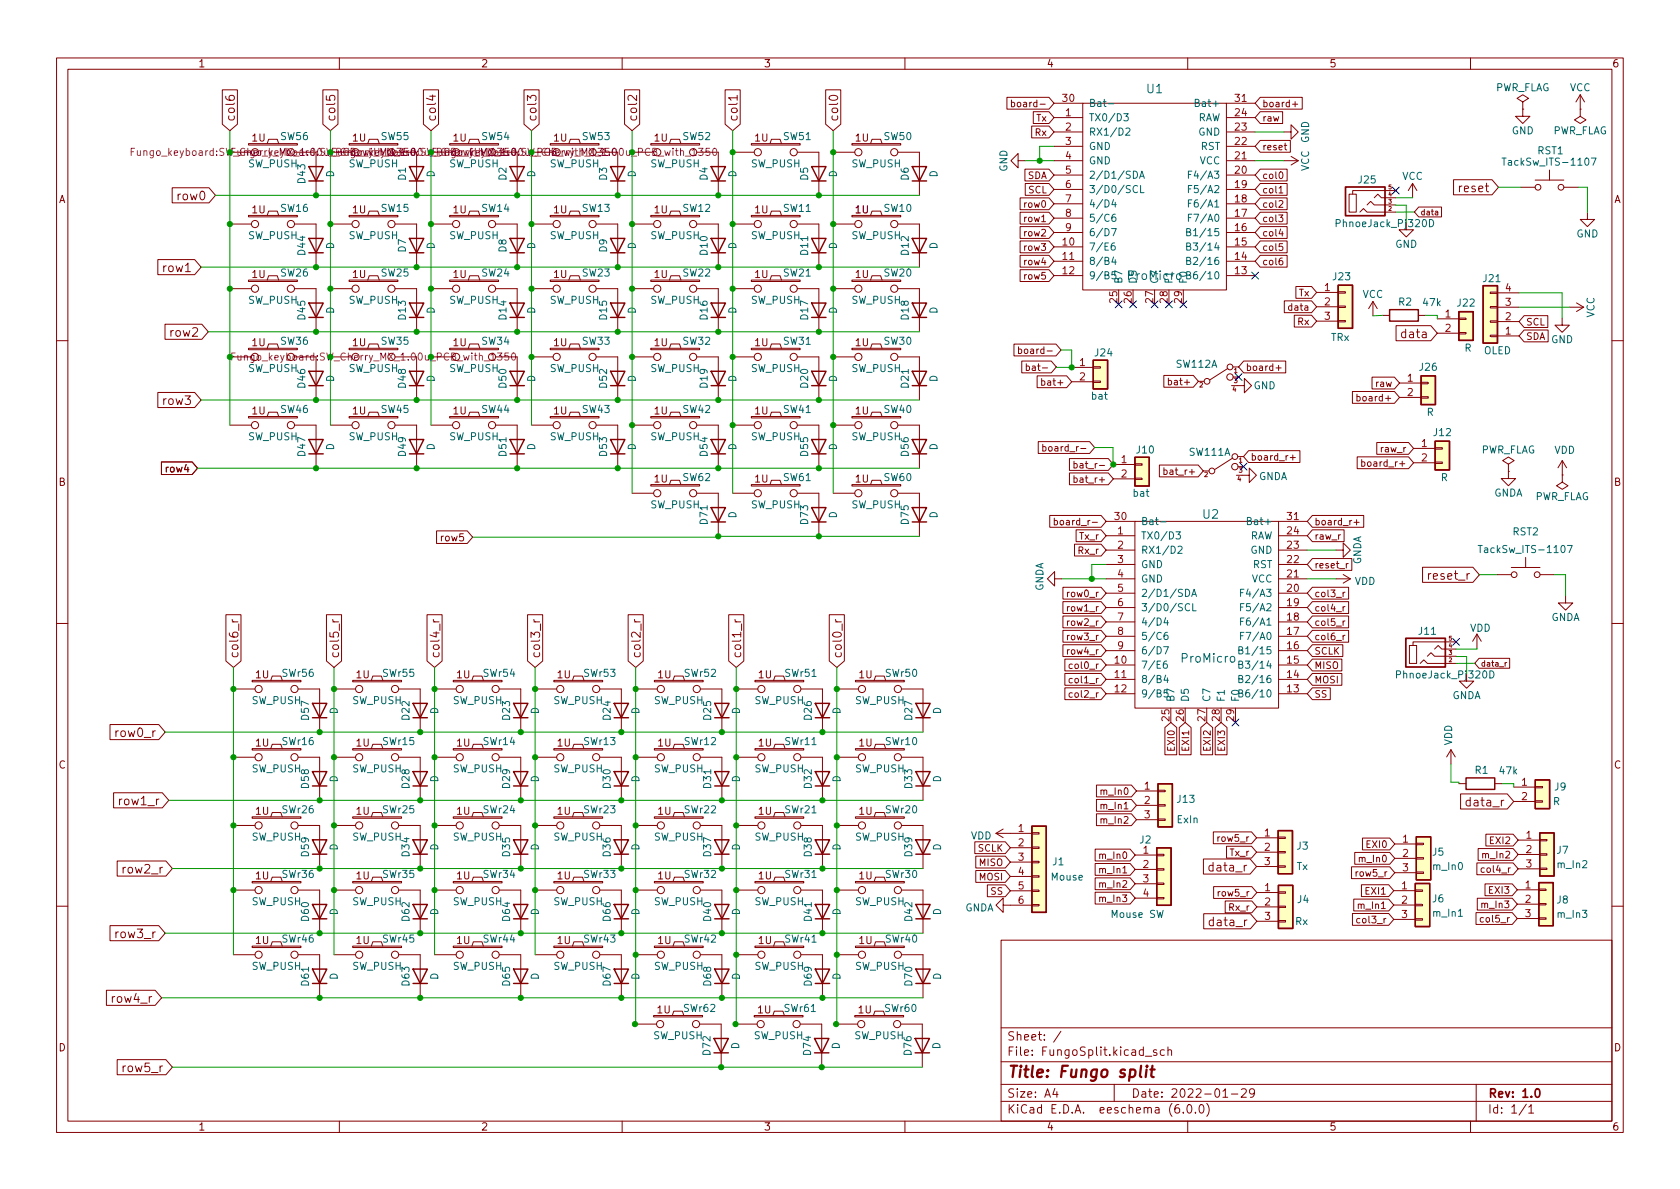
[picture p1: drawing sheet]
<svg xmlns="http://www.w3.org/2000/svg" width="297mm" height="210mm" viewBox="0 0 297 210" stroke-linecap="round" stroke-linejoin="round" font-family="sans-serif">
<defs><g id="words">
<text font-size="2.8" fill="#840000" x="178" y="190.6">Title: Fungo split</text>
<g font-size="2.1" fill="#006464">
<text x="202.8" y="16.5">U1</text>
<text x="212.7" y="91.7">U2</text>
<text x="209" y="117.2">ProMicro</text>
</g>
<g font-size="2.1" fill="#840000">
<text x="41.5" y="21.6" transform="rotate(-90 41.5 21.6)">col6</text>
<text x="59.3" y="21.6" transform="rotate(-90 59.3 21.6)">col5</text>
<text x="77.1" y="21.6" transform="rotate(-90 77.1 21.6)">col4</text>
<text x="94.9" y="21.6" transform="rotate(-90 94.9 21.6)">col3</text>
<text x="112.6" y="21.6" transform="rotate(-90 112.6 21.6)">col2</text>
<text x="130.4" y="21.6" transform="rotate(-90 130.4 21.6)">col1</text>
<text x="148.2" y="21.6" transform="rotate(-90 148.2 21.6)">col0</text>
<text x="31.6" y="35.4">row0</text>
<text x="258.4" y="34">reset</text>
<text x="29.1" y="48.1">row1</text>
<text x="30.4" y="59.5">row2</text>
<text x="248.2" y="59.8">data</text>
<text x="29.1" y="71.6">row3</text>
<text x="253" y="102.5">reset_r</text>
<text x="42.1" y="116.5" transform="rotate(-90 42.1 116.5)">col6_r</text>
<text x="59.9" y="116.5" transform="rotate(-90 59.9 116.5)">col5_r</text>
<text x="77.7" y="116.5" transform="rotate(-90 77.7 116.5)">col4_r</text>
<text x="95.5" y="116.5" transform="rotate(-90 95.5 116.5)">col3_r</text>
<text x="113.3" y="116.5" transform="rotate(-90 113.3 116.5)">col2_r</text>
<text x="131" y="116.5" transform="rotate(-90 131 116.5)">col1_r</text>
<text x="148.8" y="116.5" transform="rotate(-90 148.8 116.5)">col0_r</text>
<text x="20.7" y="130.3">row0_r</text>
<text x="21.4" y="142.4">row1_r</text>
<text x="259.7" y="142.6">data_r</text>
<text x="22" y="154.5">row2_r</text>
<text x="214.3" y="154.1">data_r</text>
<text x="20.7" y="165.9">row3_r</text>
<text x="214.3" y="163.8">data_r</text>
<text x="20.1" y="177.3">row4_r</text>
<text x="178" y="184">Sheet: /</text>
<text x="22" y="189.6">row5_r</text>
<text x="178" y="186.7">File: FungoSplit.kicad_sch</text>
<text x="178" y="196.9">KiCad E.D.A. eeschema (6.0.0)</text>
<text x="178" y="194.1">Size: A4</text>
<text x="200" y="194.1">Date: 2022-01-29</text>
<text x="263" y="194.1">Rev: 1.0</text>
<text x="263" y="196.9">Id: 1/1</text>
</g>
<g font-size="1.8" fill="#840000">
<text x="35" y="11.9">1</text>
<text x="85" y="11.9">2</text>
<text x="135" y="11.9">3</text>
<text x="185" y="11.9">4</text>
<text x="235" y="11.9">5</text>
<text x="285" y="11.9">6</text>
<text x="44.6" y="25">1U</text>
<text x="62.4" y="25">1U</text>
<text x="80.1" y="25">1U</text>
<text x="97.9" y="25">1U</text>
<text x="115.7" y="25">1U</text>
<text x="133.5" y="25">1U</text>
<text x="151.3" y="25">1U</text>
<text x="10.3" y="35.9">A</text>
<text x="285.3" y="35.9">A</text>
<text x="44.6" y="37.7">1U</text>
<text x="62.4" y="37.7">1U</text>
<text x="80.1" y="37.7">1U</text>
<text x="97.9" y="37.7">1U</text>
<text x="115.7" y="37.7">1U</text>
<text x="133.5" y="37.7">1U</text>
<text x="44.6" y="49.1">1U</text>
<text x="62.4" y="49.1">1U</text>
<text x="80.1" y="49.1">1U</text>
<text x="97.9" y="49.1">1U</text>
<text x="115.7" y="49.1">1U</text>
<text x="133.5" y="49.1">1U</text>
<text x="151.3" y="49.1">1U</text>
<text x="44.6" y="61.2">1U</text>
<text x="62.4" y="61.2">1U</text>
<text x="80.1" y="61.2">1U</text>
<text x="97.9" y="61.2">1U</text>
<text x="115.7" y="61.2">1U</text>
<text x="133.5" y="61.2">1U</text>
<text x="151.3" y="61.2">1U</text>
<text x="44.6" y="73.3">1U</text>
<text x="62.4" y="73.3">1U</text>
<text x="80.1" y="73.3">1U</text>
<text x="97.9" y="73.3">1U</text>
<text x="115.7" y="73.3">1U</text>
<text x="133.5" y="73.3">1U</text>
<text x="151.3" y="73.3">1U</text>
<text x="29.5" y="83.5">row4</text>
<text x="10.3" y="85.9">B</text>
<text x="115.7" y="85.3">1U</text>
<text x="133.5" y="85.3">1U</text>
<text x="151.3" y="85.3">1U</text>
<text x="285.3" y="85.9">B</text>
<text x="78.2" y="95.7">row5</text>
<text x="45.2" y="119.9">1U</text>
<text x="63" y="119.9">1U</text>
<text x="80.8" y="119.9">1U</text>
<text x="98.6" y="119.9">1U</text>
<text x="116.3" y="119.9">1U</text>
<text x="134.1" y="119.9">1U</text>
<text x="151.9" y="119.9">1U</text>
<text x="45.2" y="132">1U</text>
<text x="63" y="132">1U</text>
<text x="80.8" y="132">1U</text>
<text x="98.6" y="132">1U</text>
<text x="116.3" y="132">1U</text>
<text x="134.1" y="132">1U</text>
<text x="151.9" y="132">1U</text>
<text x="10.3" y="135.9">C</text>
<text x="285.3" y="135.9">C</text>
<text x="45.2" y="144.1">1U</text>
<text x="63" y="144.1">1U</text>
<text x="80.8" y="144.1">1U</text>
<text x="98.6" y="144.1">1U</text>
<text x="116.3" y="144.1">1U</text>
<text x="134.1" y="144.1">1U</text>
<text x="151.9" y="144.1">1U</text>
<text x="45.2" y="155.5">1U</text>
<text x="63" y="155.5">1U</text>
<text x="80.8" y="155.5">1U</text>
<text x="98.6" y="155.5">1U</text>
<text x="116.3" y="155.5">1U</text>
<text x="134.1" y="155.5">1U</text>
<text x="151.9" y="155.5">1U</text>
<text x="45.2" y="166.9">1U</text>
<text x="63" y="166.9">1U</text>
<text x="80.8" y="166.9">1U</text>
<text x="98.6" y="166.9">1U</text>
<text x="116.3" y="166.9">1U</text>
<text x="134.1" y="166.9">1U</text>
<text x="151.9" y="166.9">1U</text>
<text x="116.2" y="179.2">1U</text>
<text x="134" y="179.2">1U</text>
<text x="151.8" y="179.2">1U</text>
<text x="10.3" y="185.9">D</text>
<text x="285.3" y="185.9">D</text>
<text x="35" y="199.9">1</text>
<text x="85" y="199.9">2</text>
<text x="135" y="199.9">3</text>
<text x="185" y="199.9">4</text>
<text x="235" y="199.9">5</text>
<text x="285" y="199.9">6</text>
</g>
<g font-size="1.8" fill="#006464">
<text x="264.3" y="16.1">PWR_FLAG</text>
<text x="277.5" y="16.1">VCC</text>
<text x="192.5" y="21.4">TX0/D3</text>
<text x="192.5" y="24">RX1/D2</text>
<text x="192.5" y="18.9">Bat-</text>
<text x="211.6" y="21.4">RAW</text>
<text x="211.9" y="24">GND</text>
<text x="211.9" y="18.9">Bat+</text>
<text x="267.3" y="23.7">GND</text>
<text x="274.4" y="23.7">PWR_FLAG</text>
<text x="43.9" y="29.6">SW_PUSH</text>
<text x="49.7" y="24.8">SW56</text>
<text x="61.7" y="29.6">SW_PUSH</text>
<text x="67.4" y="24.8">SW55</text>
<text x="79.4" y="29.6">SW_PUSH</text>
<text x="85.2" y="24.8">SW54</text>
<text x="97.2" y="29.6">SW_PUSH</text>
<text x="103" y="24.8">SW53</text>
<text x="115" y="29.6">SW_PUSH</text>
<text x="120.8" y="24.8">SW52</text>
<text x="132.8" y="29.6">SW_PUSH</text>
<text x="138.6" y="24.8">SW51</text>
<text x="150.6" y="29.6">SW_PUSH</text>
<text x="156.3" y="24.8">SW50</text>
<text x="192.5" y="26.5">GND</text>
<text x="192.5" y="29.1">GND</text>
<text x="212.1" y="29.1">VCC</text>
<text x="212.3" y="26.5">RST</text>
<text x="231.4" y="25.3" transform="rotate(-90 231.4 25.3)">GND</text>
<text x="266.5" y="29.3">TackSw_ITS-1107</text>
<text x="271.9" y="27.3">RST1</text>
<text x="54" y="32.4" transform="rotate(-90 54 32.4)">D43</text>
<text x="59.1" y="31.4" transform="rotate(-90 59.1 31.4)">D</text>
<text x="71.8" y="31.9" transform="rotate(-90 71.8 31.9)">D1</text>
<text x="76.8" y="31.4" transform="rotate(-90 76.8 31.4)">D</text>
<text x="89.5" y="31.9" transform="rotate(-90 89.5 31.9)">D2</text>
<text x="94.6" y="31.4" transform="rotate(-90 94.6 31.4)">D</text>
<text x="107.3" y="31.9" transform="rotate(-90 107.3 31.9)">D3</text>
<text x="112.4" y="31.4" transform="rotate(-90 112.4 31.4)">D</text>
<text x="125.1" y="31.9" transform="rotate(-90 125.1 31.9)">D4</text>
<text x="130.2" y="31.4" transform="rotate(-90 130.2 31.4)">D</text>
<text x="142.9" y="31.9" transform="rotate(-90 142.9 31.9)">D5</text>
<text x="148" y="31.4" transform="rotate(-90 148 31.4)">D</text>
<text x="160.7" y="31.9" transform="rotate(-90 160.7 31.9)">D6</text>
<text x="165.7" y="31.4" transform="rotate(-90 165.7 31.4)">D</text>
<text x="178.1" y="30.4" transform="rotate(-90 178.1 30.4)">GND</text>
<text x="192.5" y="31.6">2/D1/SDA</text>
<text x="192.5" y="34.1">3/D0/SCL</text>
<text x="211" y="34.1">F5/A2</text>
<text x="211" y="31.6">F4/A3</text>
<text x="231.4" y="30.3" transform="rotate(-90 231.4 30.3)">VCC</text>
<text x="240.2" y="32.4">J25</text>
<text x="247.9" y="31.8">VCC</text>
<text x="49.7" y="37.5">SW16</text>
<text x="67.4" y="37.5">SW15</text>
<text x="85.2" y="37.5">SW14</text>
<text x="103" y="37.5">SW13</text>
<text x="120.8" y="37.5">SW12</text>
<text x="138.6" y="37.5">SW11</text>
<text x="156.3" y="37.5">SW10</text>
<text x="192.5" y="36.7">4/D4</text>
<text x="192.5" y="39.2">5/C6</text>
<text x="192.5" y="41.8">6/D7</text>
<text x="211" y="39.2">F7/A0</text>
<text x="211" y="36.7">F6/A1</text>
<text x="211.1" y="41.8">B1/15</text>
<text x="236.7" y="40.2">PhnoeJack_Pj320D</text>
<text x="278.7" y="42">GND</text>
<text x="43.9" y="42.3">SW_PUSH</text>
<text x="54" y="45.1" transform="rotate(-90 54 45.1)">D44</text>
<text x="59.1" y="44.1" transform="rotate(-90 59.1 44.1)">D</text>
<text x="61.7" y="42.3">SW_PUSH</text>
<text x="71.8" y="44.6" transform="rotate(-90 71.8 44.6)">D7</text>
<text x="76.8" y="44.1" transform="rotate(-90 76.8 44.1)">D</text>
<text x="79.4" y="42.3">SW_PUSH</text>
<text x="89.5" y="44.6" transform="rotate(-90 89.5 44.6)">D8</text>
<text x="94.6" y="44.1" transform="rotate(-90 94.6 44.1)">D</text>
<text x="97.2" y="42.3">SW_PUSH</text>
<text x="107.3" y="44.6" transform="rotate(-90 107.3 44.6)">D9</text>
<text x="112.4" y="44.1" transform="rotate(-90 112.4 44.1)">D</text>
<text x="115" y="42.3">SW_PUSH</text>
<text x="125.1" y="45.1" transform="rotate(-90 125.1 45.1)">D10</text>
<text x="130.2" y="44.1" transform="rotate(-90 130.2 44.1)">D</text>
<text x="132.8" y="42.3">SW_PUSH</text>
<text x="142.9" y="45.1" transform="rotate(-90 142.9 45.1)">D11</text>
<text x="148" y="44.1" transform="rotate(-90 148 44.1)">D</text>
<text x="150.6" y="42.3">SW_PUSH</text>
<text x="160.7" y="45.1" transform="rotate(-90 160.7 45.1)">D12</text>
<text x="165.7" y="44.1" transform="rotate(-90 165.7 44.1)">D</text>
<text x="192.5" y="44.3">7/E6</text>
<text x="192.5" y="46.8">8/B4</text>
<text x="211.1" y="46.8">B2/16</text>
<text x="211.1" y="44.3">B3/14</text>
<text x="246.7" y="43.8">GND</text>
<text x="43.9" y="53.7">SW_PUSH</text>
<text x="49.7" y="48.9">SW26</text>
<text x="61.7" y="53.7">SW_PUSH</text>
<text x="67.4" y="48.9">SW25</text>
<text x="79.4" y="53.7">SW_PUSH</text>
<text x="85.2" y="48.9">SW24</text>
<text x="97.2" y="53.7">SW_PUSH</text>
<text x="103" y="48.9">SW23</text>
<text x="115" y="53.7">SW_PUSH</text>
<text x="120.8" y="48.9">SW22</text>
<text x="132.8" y="53.7">SW_PUSH</text>
<text x="138.6" y="48.9">SW21</text>
<text x="150.6" y="53.7">SW_PUSH</text>
<text x="156.3" y="48.9">SW20</text>
<text x="192.5" y="49.4">9/B5</text>
<text x="198.4" y="50.3" transform="rotate(-90 198.4 50.3)">B7</text>
<text x="201" y="50.3" transform="rotate(-90 201 50.3)">D5</text>
<text x="204.8" y="50.3" transform="rotate(-90 204.8 50.3)">C7</text>
<text x="207.3" y="50.3" transform="rotate(-90 207.3 50.3)">F1</text>
<text x="209.9" y="50.3" transform="rotate(-90 209.9 50.3)">F0</text>
<text x="211.1" y="49.4">B6/10</text>
<text x="235.7" y="49.5">J23</text>
<text x="240.9" y="52.7">VCC</text>
<text x="262.3" y="49.9">J21</text>
<text x="54" y="56.5" transform="rotate(-90 54 56.5)">D45</text>
<text x="59.1" y="55.5" transform="rotate(-90 59.1 55.5)">D</text>
<text x="71.8" y="56.5" transform="rotate(-90 71.8 56.5)">D13</text>
<text x="76.8" y="55.5" transform="rotate(-90 76.8 55.5)">D</text>
<text x="89.5" y="56.5" transform="rotate(-90 89.5 56.5)">D14</text>
<text x="94.6" y="55.5" transform="rotate(-90 94.6 55.5)">D</text>
<text x="107.3" y="56.5" transform="rotate(-90 107.3 56.5)">D15</text>
<text x="112.4" y="55.5" transform="rotate(-90 112.4 55.5)">D</text>
<text x="125.1" y="56.5" transform="rotate(-90 125.1 56.5)">D16</text>
<text x="130.2" y="55.5" transform="rotate(-90 130.2 55.5)">D</text>
<text x="142.9" y="56.5" transform="rotate(-90 142.9 56.5)">D17</text>
<text x="148" y="55.5" transform="rotate(-90 148 55.5)">D</text>
<text x="160.7" y="56.5" transform="rotate(-90 160.7 56.5)">D18</text>
<text x="165.7" y="55.5" transform="rotate(-90 165.7 55.5)">D</text>
<text x="247.3" y="54">R2</text>
<text x="251.7" y="54.1">47k</text>
<text x="257.7" y="54.2">J22</text>
<text x="281.9" y="56.2" transform="rotate(-90 281.9 56.2)">VCC</text>
<text x="43.9" y="65.8">SW_PUSH</text>
<text x="49.7" y="61">SW36</text>
<text x="61.7" y="65.8">SW_PUSH</text>
<text x="67.4" y="61">SW35</text>
<text x="79.4" y="65.8">SW_PUSH</text>
<text x="85.2" y="61">SW34</text>
<text x="97.2" y="65.8">SW_PUSH</text>
<text x="103" y="61">SW33</text>
<text x="115" y="65.8">SW_PUSH</text>
<text x="120.8" y="61">SW32</text>
<text x="132.8" y="65.8">SW_PUSH</text>
<text x="138.6" y="61">SW31</text>
<text x="150.6" y="65.8">SW_PUSH</text>
<text x="156.3" y="61">SW30</text>
<text x="193.6" y="63">J24</text>
<text x="208" y="65">SW112A</text>
<text x="235.3" y="60.3">TRx</text>
<text x="251" y="65.6">J26</text>
<text x="258.9" y="62.2">R</text>
<text x="262.3" y="62.6">OLED</text>
<text x="274.2" y="60.7">GND</text>
<text x="54" y="68.5" transform="rotate(-90 54 68.5)">D46</text>
<text x="59.1" y="67.6" transform="rotate(-90 59.1 67.6)">D</text>
<text x="71.8" y="68.5" transform="rotate(-90 71.8 68.5)">D48</text>
<text x="76.8" y="67.6" transform="rotate(-90 76.8 67.6)">D</text>
<text x="89.5" y="68.5" transform="rotate(-90 89.5 68.5)">D50</text>
<text x="94.6" y="67.6" transform="rotate(-90 94.6 67.6)">D</text>
<text x="107.3" y="68.5" transform="rotate(-90 107.3 68.5)">D52</text>
<text x="112.4" y="67.6" transform="rotate(-90 112.4 67.6)">D</text>
<text x="125.1" y="68.5" transform="rotate(-90 125.1 68.5)">D19</text>
<text x="130.2" y="67.6" transform="rotate(-90 130.2 67.6)">D</text>
<text x="142.9" y="68.5" transform="rotate(-90 142.9 68.5)">D20</text>
<text x="148" y="67.6" transform="rotate(-90 148 67.6)">D</text>
<text x="160.7" y="68.5" transform="rotate(-90 160.7 68.5)">D21</text>
<text x="165.7" y="67.6" transform="rotate(-90 165.7 67.6)">D</text>
<text x="193.1" y="70.7">bat</text>
<text x="221.6" y="68.8">GND</text>
<text x="43.9" y="77.8">SW_PUSH</text>
<text x="49.7" y="73">SW46</text>
<text x="61.7" y="77.8">SW_PUSH</text>
<text x="67.4" y="73">SW45</text>
<text x="79.4" y="77.8">SW_PUSH</text>
<text x="85.2" y="73">SW44</text>
<text x="97.2" y="77.8">SW_PUSH</text>
<text x="103" y="73">SW43</text>
<text x="115" y="77.8">SW_PUSH</text>
<text x="120.8" y="73">SW42</text>
<text x="132.8" y="77.8">SW_PUSH</text>
<text x="138.6" y="73">SW41</text>
<text x="150.6" y="77.8">SW_PUSH</text>
<text x="156.3" y="73">SW40</text>
<text x="252.2" y="73.5">R</text>
<text x="253.5" y="77.1">J12</text>
<text x="54" y="80.6" transform="rotate(-90 54 80.6)">D47</text>
<text x="59.1" y="79.6" transform="rotate(-90 59.1 79.6)">D</text>
<text x="71.8" y="80.6" transform="rotate(-90 71.8 80.6)">D49</text>
<text x="76.8" y="79.6" transform="rotate(-90 76.8 79.6)">D</text>
<text x="89.5" y="80.6" transform="rotate(-90 89.5 80.6)">D51</text>
<text x="94.6" y="79.6" transform="rotate(-90 94.6 79.6)">D</text>
<text x="107.3" y="80.6" transform="rotate(-90 107.3 80.6)">D53</text>
<text x="112.4" y="79.6" transform="rotate(-90 112.4 79.6)">D</text>
<text x="125.1" y="80.6" transform="rotate(-90 125.1 80.6)">D54</text>
<text x="130.2" y="79.6" transform="rotate(-90 130.2 79.6)">D</text>
<text x="142.9" y="80.6" transform="rotate(-90 142.9 80.6)">D55</text>
<text x="148" y="79.6" transform="rotate(-90 148 79.6)">D</text>
<text x="160.7" y="80.6" transform="rotate(-90 160.7 80.6)">D56</text>
<text x="165.7" y="79.6" transform="rotate(-90 165.7 79.6)">D</text>
<text x="201" y="80.2">J10</text>
<text x="210.3" y="80.6">SW111A</text>
<text x="261.7" y="80.2">PWR_FLAG</text>
<text x="274.8" y="80.2">VDD</text>
<text x="115" y="89.9">SW_PUSH</text>
<text x="120.8" y="85.1">SW62</text>
<text x="132.8" y="89.9">SW_PUSH</text>
<text x="138.6" y="85.1">SW61</text>
<text x="150.6" y="89.9">SW_PUSH</text>
<text x="156.3" y="85.1">SW60</text>
<text x="200.4" y="87.8">bat</text>
<text x="222.5" y="84.9">GNDA</text>
<text x="254.7" y="85.1">R</text>
<text x="264.1" y="87.8">GNDA</text>
<text x="271.3" y="88.4">PWR_FLAG</text>
<text x="125.1" y="92.7" transform="rotate(-90 125.1 92.7)">D71</text>
<text x="130.2" y="91.7" transform="rotate(-90 130.2 91.7)">D</text>
<text x="142.9" y="92.7" transform="rotate(-90 142.9 92.7)">D73</text>
<text x="148" y="91.7" transform="rotate(-90 148 91.7)">D</text>
<text x="160.7" y="92.7" transform="rotate(-90 160.7 92.7)">D75</text>
<text x="165.7" y="91.7" transform="rotate(-90 165.7 91.7)">D</text>
<text x="201.7" y="95.4">TX0/D3</text>
<text x="201.7" y="92.8">Bat-</text>
<text x="220.8" y="95.4">RAW</text>
<text x="221.2" y="92.8">Bat+</text>
<text x="267.5" y="94.7">RST2</text>
<text x="201.7" y="97.9">RX1/D2</text>
<text x="201.7" y="100.5">GND</text>
<text x="221.1" y="97.9">GND</text>
<text x="221.5" y="100.5">RST</text>
<text x="240.7" y="99.9" transform="rotate(-90 240.7 99.9)">GNDA</text>
<text x="262.3" y="97.8">TackSw_ITS-1107</text>
<text x="184.5" y="104.6" transform="rotate(-90 184.5 104.6)">GNDA</text>
<text x="201.7" y="103">GND</text>
<text x="201.7" y="105.5">2/D1/SDA</text>
<text x="220.2" y="105.5">F4/A3</text>
<text x="221.3" y="103">VCC</text>
<text x="239.5" y="103.4">VDD</text>
<text x="201.7" y="108.1">3/D0/SCL</text>
<text x="201.7" y="110.6">4/D4</text>
<text x="201.7" y="113.2">5/C6</text>
<text x="220.2" y="113.2">F7/A0</text>
<text x="220.2" y="110.6">F6/A1</text>
<text x="220.2" y="108.1">F5/A2</text>
<text x="250.9" y="112.2">J11</text>
<text x="259.9" y="111.7">VDD</text>
<text x="274.2" y="109.8">GNDA</text>
<text x="50" y="119.7">SWr56</text>
<text x="67.7" y="119.7">SWr55</text>
<text x="85.5" y="119.7">SWr54</text>
<text x="103.3" y="119.7">SWr53</text>
<text x="121.1" y="119.7">SWr52</text>
<text x="138.9" y="119.7">SWr51</text>
<text x="156.6" y="119.7">SWr50</text>
<text x="201.7" y="118.2">7/E6</text>
<text x="201.7" y="115.7">6/D7</text>
<text x="220.3" y="118.2">B3/14</text>
<text x="220.3" y="115.7">B1/15</text>
<text x="247.4" y="120">PhnoeJack_Pj320D</text>
<text x="44.5" y="124.5">SW_PUSH</text>
<text x="62.3" y="124.5">SW_PUSH</text>
<text x="80.1" y="124.5">SW_PUSH</text>
<text x="97.9" y="124.5">SW_PUSH</text>
<text x="115.6" y="124.5">SW_PUSH</text>
<text x="133.4" y="124.5">SW_PUSH</text>
<text x="151.2" y="124.5">SW_PUSH</text>
<text x="201.7" y="120.8">8/B4</text>
<text x="201.7" y="123.3">9/B5</text>
<text x="207.6" y="124.2" transform="rotate(-90 207.6 124.2)">B7</text>
<text x="210.2" y="124.2" transform="rotate(-90 210.2 124.2)">D5</text>
<text x="214" y="124.2" transform="rotate(-90 214 124.2)">C7</text>
<text x="216.5" y="124.2" transform="rotate(-90 216.5 124.2)">F1</text>
<text x="219.1" y="124.2" transform="rotate(-90 219.1 124.2)">F0</text>
<text x="220.3" y="123.3">B6/10</text>
<text x="220.3" y="120.8">B2/16</text>
<text x="256.7" y="123.6">GNDA</text>
<text x="50" y="131.7">SWr16</text>
<text x="54.6" y="127.3" transform="rotate(-90 54.6 127.3)">D57</text>
<text x="59.7" y="126.3" transform="rotate(-90 59.7 126.3)">D</text>
<text x="67.7" y="131.7">SWr15</text>
<text x="72.4" y="127.3" transform="rotate(-90 72.4 127.3)">D22</text>
<text x="77.5" y="126.3" transform="rotate(-90 77.5 126.3)">D</text>
<text x="85.5" y="131.7">SWr14</text>
<text x="90.2" y="127.3" transform="rotate(-90 90.2 127.3)">D23</text>
<text x="95.2" y="126.3" transform="rotate(-90 95.2 126.3)">D</text>
<text x="103.3" y="131.7">SWr13</text>
<text x="107.9" y="127.3" transform="rotate(-90 107.9 127.3)">D24</text>
<text x="113" y="126.3" transform="rotate(-90 113 126.3)">D</text>
<text x="121.1" y="131.7">SWr12</text>
<text x="125.7" y="127.3" transform="rotate(-90 125.7 127.3)">D25</text>
<text x="130.8" y="126.3" transform="rotate(-90 130.8 126.3)">D</text>
<text x="138.9" y="131.7">SWr11</text>
<text x="143.5" y="127.3" transform="rotate(-90 143.5 127.3)">D26</text>
<text x="148.6" y="126.3" transform="rotate(-90 148.6 126.3)">D</text>
<text x="156.6" y="131.7">SWr10</text>
<text x="161.3" y="127.3" transform="rotate(-90 161.3 127.3)">D27</text>
<text x="166.4" y="126.3" transform="rotate(-90 166.4 126.3)">D</text>
<text x="256.7" y="131.8" transform="rotate(-90 256.7 131.8)">VDD</text>
<text x="44.5" y="136.6">SW_PUSH</text>
<text x="62.3" y="136.6">SW_PUSH</text>
<text x="80.1" y="136.6">SW_PUSH</text>
<text x="97.9" y="136.6">SW_PUSH</text>
<text x="115.6" y="136.6">SW_PUSH</text>
<text x="133.4" y="136.6">SW_PUSH</text>
<text x="151.2" y="136.6">SW_PUSH</text>
<text x="260.8" y="136.8">R1</text>
<text x="265.2" y="136.9">47k</text>
<text x="50" y="143.8">SWr26</text>
<text x="54.6" y="139.3" transform="rotate(-90 54.6 139.3)">D58</text>
<text x="59.7" y="138.4" transform="rotate(-90 59.7 138.4)">D</text>
<text x="67.7" y="143.8">SWr25</text>
<text x="72.4" y="139.3" transform="rotate(-90 72.4 139.3)">D28</text>
<text x="77.5" y="138.4" transform="rotate(-90 77.5 138.4)">D</text>
<text x="85.5" y="143.8">SWr24</text>
<text x="90.2" y="139.3" transform="rotate(-90 90.2 139.3)">D29</text>
<text x="95.2" y="138.4" transform="rotate(-90 95.2 138.4)">D</text>
<text x="103.3" y="143.8">SWr23</text>
<text x="107.9" y="139.3" transform="rotate(-90 107.9 139.3)">D30</text>
<text x="113" y="138.4" transform="rotate(-90 113 138.4)">D</text>
<text x="121.1" y="143.8">SWr22</text>
<text x="125.7" y="139.3" transform="rotate(-90 125.7 139.3)">D31</text>
<text x="130.8" y="138.4" transform="rotate(-90 130.8 138.4)">D</text>
<text x="138.9" y="143.8">SWr21</text>
<text x="143.5" y="139.3" transform="rotate(-90 143.5 139.3)">D32</text>
<text x="148.6" y="138.4" transform="rotate(-90 148.6 138.4)">D</text>
<text x="156.6" y="143.8">SWr20</text>
<text x="161.3" y="139.3" transform="rotate(-90 161.3 139.3)">D33</text>
<text x="166.4" y="138.4" transform="rotate(-90 166.4 138.4)">D</text>
<text x="208.2" y="142">J13</text>
<text x="274.6" y="142.4">R</text>
<text x="274.9" y="139.8">J9</text>
<text x="44.5" y="148.6">SW_PUSH</text>
<text x="62.3" y="148.6">SW_PUSH</text>
<text x="80.1" y="148.6">SW_PUSH</text>
<text x="97.9" y="148.6">SW_PUSH</text>
<text x="115.6" y="148.6">SW_PUSH</text>
<text x="133.4" y="148.6">SW_PUSH</text>
<text x="151.2" y="148.6">SW_PUSH</text>
<text x="171.6" y="148.4">VDD</text>
<text x="201.5" y="149.1">J2</text>
<text x="208.1" y="145.6">ExIn</text>
<text x="50" y="155.2">SWr36</text>
<text x="54.6" y="151.4" transform="rotate(-90 54.6 151.4)">D59</text>
<text x="59.7" y="150.4" transform="rotate(-90 59.7 150.4)">D</text>
<text x="67.7" y="155.2">SWr35</text>
<text x="72.4" y="151.4" transform="rotate(-90 72.4 151.4)">D34</text>
<text x="77.5" y="150.4" transform="rotate(-90 77.5 150.4)">D</text>
<text x="85.5" y="155.2">SWr34</text>
<text x="90.2" y="151.4" transform="rotate(-90 90.2 151.4)">D35</text>
<text x="95.2" y="150.4" transform="rotate(-90 95.2 150.4)">D</text>
<text x="103.3" y="155.2">SWr33</text>
<text x="107.9" y="151.4" transform="rotate(-90 107.9 151.4)">D36</text>
<text x="113" y="150.4" transform="rotate(-90 113 150.4)">D</text>
<text x="121.1" y="155.2">SWr32</text>
<text x="125.7" y="151.4" transform="rotate(-90 125.7 151.4)">D37</text>
<text x="130.8" y="150.4" transform="rotate(-90 130.8 150.4)">D</text>
<text x="138.9" y="155.2">SWr31</text>
<text x="143.5" y="151.4" transform="rotate(-90 143.5 151.4)">D38</text>
<text x="148.6" y="150.4" transform="rotate(-90 148.6 150.4)">D</text>
<text x="156.6" y="155.2">SWr30</text>
<text x="161.3" y="151.4" transform="rotate(-90 161.3 151.4)">D39</text>
<text x="166.4" y="150.4" transform="rotate(-90 166.4 150.4)">D</text>
<text x="185.9" y="155.7">Mouse</text>
<text x="186.1" y="153">J1</text>
<text x="229.2" y="153.8">Tx</text>
<text x="229.3" y="150.2">J3</text>
<text x="253.3" y="151.3">J5</text>
<text x="253.4" y="153.8">m_In0</text>
<text x="275.3" y="151">J7</text>
<text x="275.4" y="153.5">m_In2</text>
<text x="44.5" y="160.1">SW_PUSH</text>
<text x="59.7" y="161.8" transform="rotate(-90 59.7 161.8)">D</text>
<text x="62.3" y="160.1">SW_PUSH</text>
<text x="77.5" y="161.8" transform="rotate(-90 77.5 161.8)">D</text>
<text x="80.1" y="160.1">SW_PUSH</text>
<text x="95.2" y="161.8" transform="rotate(-90 95.2 161.8)">D</text>
<text x="97.9" y="160.1">SW_PUSH</text>
<text x="113" y="161.8" transform="rotate(-90 113 161.8)">D</text>
<text x="115.6" y="160.1">SW_PUSH</text>
<text x="130.8" y="161.8" transform="rotate(-90 130.8 161.8)">D</text>
<text x="133.4" y="160.1">SW_PUSH</text>
<text x="148.6" y="161.8" transform="rotate(-90 148.6 161.8)">D</text>
<text x="151.2" y="160.1">SW_PUSH</text>
<text x="166.4" y="161.8" transform="rotate(-90 166.4 161.8)">D</text>
<text x="170.6" y="161.2">GNDA</text>
<text x="229.4" y="159.7">J4</text>
<text x="253.3" y="159.6">J6</text>
<text x="275.3" y="159.8">J8</text>
<text x="50" y="166.7">SWr46</text>
<text x="54.6" y="162.8" transform="rotate(-90 54.6 162.8)">D60</text>
<text x="67.7" y="166.7">SWr45</text>
<text x="72.4" y="162.8" transform="rotate(-90 72.4 162.8)">D62</text>
<text x="85.5" y="166.7">SWr44</text>
<text x="90.2" y="162.8" transform="rotate(-90 90.2 162.8)">D64</text>
<text x="103.3" y="166.7">SWr43</text>
<text x="107.9" y="162.8" transform="rotate(-90 107.9 162.8)">D66</text>
<text x="121.1" y="166.7">SWr42</text>
<text x="125.7" y="162.8" transform="rotate(-90 125.7 162.8)">D40</text>
<text x="138.9" y="166.7">SWr41</text>
<text x="143.5" y="162.8" transform="rotate(-90 143.5 162.8)">D41</text>
<text x="156.6" y="166.7">SWr40</text>
<text x="161.3" y="162.8" transform="rotate(-90 161.3 162.8)">D42</text>
<text x="196.6" y="162.3">Mouse SW</text>
<text x="229" y="163.6">Rx</text>
<text x="253.4" y="162.1">m_In1</text>
<text x="275.4" y="162.3">m_In3</text>
<text x="44.5" y="171.5">SW_PUSH</text>
<text x="59.7" y="173.3" transform="rotate(-90 59.7 173.3)">D</text>
<text x="62.3" y="171.5">SW_PUSH</text>
<text x="77.5" y="173.3" transform="rotate(-90 77.5 173.3)">D</text>
<text x="80.1" y="171.5">SW_PUSH</text>
<text x="95.2" y="173.3" transform="rotate(-90 95.2 173.3)">D</text>
<text x="97.9" y="171.5">SW_PUSH</text>
<text x="113" y="173.3" transform="rotate(-90 113 173.3)">D</text>
<text x="115.6" y="171.5">SW_PUSH</text>
<text x="130.8" y="173.3" transform="rotate(-90 130.8 173.3)">D</text>
<text x="133.4" y="171.5">SW_PUSH</text>
<text x="148.6" y="173.3" transform="rotate(-90 148.6 173.3)">D</text>
<text x="151.2" y="171.5">SW_PUSH</text>
<text x="166.4" y="173.3" transform="rotate(-90 166.4 173.3)">D</text>
<text x="54.6" y="174.3" transform="rotate(-90 54.6 174.3)">D61</text>
<text x="72.4" y="174.3" transform="rotate(-90 72.4 174.3)">D63</text>
<text x="90.2" y="174.3" transform="rotate(-90 90.2 174.3)">D65</text>
<text x="107.9" y="174.3" transform="rotate(-90 107.9 174.3)">D67</text>
<text x="120.9" y="178.9">SWr62</text>
<text x="125.7" y="174.3" transform="rotate(-90 125.7 174.3)">D68</text>
<text x="138.7" y="178.9">SWr61</text>
<text x="143.5" y="174.3" transform="rotate(-90 143.5 174.3)">D69</text>
<text x="156.5" y="178.9">SWr60</text>
<text x="161.3" y="174.3" transform="rotate(-90 161.3 174.3)">D70</text>
<text x="115.5" y="183.8">SW_PUSH</text>
<text x="130.7" y="185.5" transform="rotate(-90 130.7 185.5)">D</text>
<text x="133.3" y="183.8">SW_PUSH</text>
<text x="148.5" y="185.5" transform="rotate(-90 148.5 185.5)">D</text>
<text x="151.1" y="183.8">SW_PUSH</text>
<text x="166.2" y="185.5" transform="rotate(-90 166.2 185.5)">D</text>
<text x="125.6" y="186.5" transform="rotate(-90 125.6 186.5)">D72</text>
<text x="143.4" y="186.5" transform="rotate(-90 143.4 186.5)">D74</text>
<text x="161.2" y="186.5" transform="rotate(-90 161.2 186.5)">D76</text>
</g>
<g font-size="1.8" fill="#a90000">
<text x="187.9" y="18">30</text>
<text x="188.4" y="20.5">1</text>
<text x="188.4" y="23.1">2</text>
<text x="218.4" y="23.1">23</text>
<text x="218.4" y="20.5">24</text>
<text x="218.4" y="18">31</text>
<text x="188.4" y="25.6">3</text>
<text x="188.4" y="28.2">4</text>
<text x="218.4" y="28.2">21</text>
<text x="218.4" y="25.6">22</text>
<text x="188.4" y="30.7">5</text>
<text x="188.4" y="33.2">6</text>
<text x="188.4" y="35.8">7</text>
<text x="218.4" y="35.8">18</text>
<text x="218.4" y="33.2">19</text>
<text x="218.4" y="30.7">20</text>
<text x="188.4" y="38.3">8</text>
<text x="188.4" y="40.9">9</text>
<text x="218.4" y="40.9">16</text>
<text x="218.4" y="38.3">17</text>
<text x="187.9" y="43.4">10</text>
<text x="187.9" y="45.9">11</text>
<text x="218.4" y="45.9">14</text>
<text x="218.4" y="43.4">15</text>
<text x="187.9" y="48.5">12</text>
<text x="197.5" y="53.5" transform="rotate(-90 197.5 53.5)">25</text>
<text x="200.1" y="53.5" transform="rotate(-90 200.1 53.5)">26</text>
<text x="203.9" y="53.5" transform="rotate(-90 203.9 53.5)">27</text>
<text x="206.4" y="53.5" transform="rotate(-90 206.4 53.5)">28</text>
<text x="209" y="53.5" transform="rotate(-90 209 53.5)">29</text>
<text x="218.4" y="48.5">13</text>
<text x="234.2" y="51.5">1</text>
<text x="234.2" y="54">2</text>
<text x="266.2" y="51.5">4</text>
<text x="234.2" y="56.5">3</text>
<text x="255.5" y="56.1">1</text>
<text x="255.5" y="58.7">2</text>
<text x="266.2" y="59.2">1</text>
<text x="266.2" y="56.6">2</text>
<text x="266.2" y="54.1">3</text>
<text x="190.9" y="64.7">1</text>
<text x="190.9" y="67.3">2</text>
<text x="248.9" y="67.5">1</text>
<text x="248.9" y="70">2</text>
<text x="198.3" y="81.9">1</text>
<text x="251.3" y="79">1</text>
<text x="251.3" y="81.6">2</text>
<text x="198.3" y="84.4">2</text>
<text x="197.1" y="91.9">30</text>
<text x="197.6" y="94.5">1</text>
<text x="227.6" y="94.5">24</text>
<text x="227.6" y="91.9">31</text>
<text x="197.6" y="97">2</text>
<text x="197.6" y="99.6">3</text>
<text x="227.6" y="99.6">22</text>
<text x="227.6" y="97">23</text>
<text x="197.6" y="102.1">4</text>
<text x="197.6" y="104.6">5</text>
<text x="197.6" y="107.2">6</text>
<text x="227.6" y="107.2">19</text>
<text x="227.6" y="104.6">20</text>
<text x="227.6" y="102.1">21</text>
<text x="197.6" y="109.7">7</text>
<text x="197.6" y="112.3">8</text>
<text x="227.6" y="112.3">17</text>
<text x="227.6" y="109.7">18</text>
<text x="197.1" y="117.3">10</text>
<text x="197.1" y="119.9">11</text>
<text x="197.6" y="114.8">9</text>
<text x="227.6" y="119.9">14</text>
<text x="227.6" y="117.3">15</text>
<text x="227.6" y="114.8">16</text>
<text x="197.1" y="122.4">12</text>
<text x="227.6" y="122.4">13</text>
<text x="206.8" y="127.5" transform="rotate(-90 206.8 127.5)">25</text>
<text x="209.3" y="127.5" transform="rotate(-90 209.3 127.5)">26</text>
<text x="213.1" y="127.5" transform="rotate(-90 213.1 127.5)">27</text>
<text x="215.6" y="127.5" transform="rotate(-90 215.6 127.5)">28</text>
<text x="218.2" y="127.5" transform="rotate(-90 218.2 127.5)">29</text>
<text x="202.4" y="139.6">1</text>
<text x="202.4" y="142.2">2</text>
<text x="269.1" y="138.9">1</text>
<text x="269.1" y="141.5">2</text>
<text x="180.1" y="147.1">1</text>
<text x="180.1" y="149.7">2</text>
<text x="202.4" y="144.7">3</text>
<text x="223.6" y="147.9">1</text>
<text x="248" y="149">1</text>
<text x="269.8" y="148.3">1</text>
<text x="180.1" y="152.2">3</text>
<text x="180.1" y="154.7">4</text>
<text x="202.1" y="150.9">1</text>
<text x="202.1" y="153.5">2</text>
<text x="223.6" y="150.4">2</text>
<text x="223.6" y="153">3</text>
<text x="248" y="151.5">2</text>
<text x="248" y="154.1">3</text>
<text x="269.8" y="150.8">2</text>
<text x="269.8" y="153.4">3</text>
<text x="180.1" y="157.3">5</text>
<text x="180.1" y="159.8">6</text>
<text x="202.1" y="156">3</text>
<text x="202.1" y="158.6">4</text>
<text x="223.6" y="157.6">1</text>
<text x="223.6" y="160.1">2</text>
<text x="247.8" y="157.2">1</text>
<text x="247.8" y="159.8">2</text>
<text x="269.7" y="157.1">1</text>
<text x="269.7" y="159.6">2</text>
<text x="223.6" y="162.7">3</text>
<text x="247.8" y="162.3">3</text>
<text x="269.7" y="162.2">3</text>
</g>
<g font-size="1.8" fill="#009600">
<text x="24.4" y="27.6">Fungo_keyboard:SW_Cherry_MX_1.00u_PCB_with_1350</text>
<text x="60" y="27.6">Fungo_keyboard:SW_Cherry_MX_1.00u_PCB_with_1350</text>
<text x="77.8" y="27.6">Fungo_keyboard:SW_Cherry_MX_1.00u_PCB_with_1350</text>
<text x="42.2" y="63.7">Fungo_keyboard:SW_Cherry_MX_1.00u_PCB_with_1350</text>
</g>
<text font-size="1.8" fill="#840084" x="151.3" y="37.7">1U</text>
<g font-size="1.7" fill="#840000">
<text x="180" y="18.9">board-</text>
<text x="183.2" y="21.5">Tx</text>
<text x="223.1" y="21.5">raw</text>
<text x="223.1" y="18.9">board+</text>
<text x="183" y="24">Rx</text>
<text x="223.1" y="26.6">reset</text>
<text x="181.7" y="31.6">SDA</text>
<text x="181.8" y="34.2">SCL</text>
<text x="223.1" y="34.2">col1</text>
<text x="223.1" y="31.6">col0</text>
<text x="181.3" y="39.3">row1</text>
<text x="181.3" y="36.7">row0</text>
<text x="181.3" y="41.8">row2</text>
<text x="223.1" y="41.8">col4</text>
<text x="223.1" y="36.7">col2</text>
<text x="223.1" y="39.3">col3</text>
<text x="181.3" y="44.3">row3</text>
<text x="181.3" y="46.9">row4</text>
<text x="223.1" y="44.3">col5</text>
<text x="223.1" y="46.9">col6</text>
<text x="181.3" y="49.4">row5</text>
<text x="229.7" y="52.4">Tx</text>
<text x="228.2" y="54.9">data</text>
<text x="229.5" y="57.5">Rx</text>
<text x="269.8" y="57.5">SCL</text>
<text x="181.2" y="62.6">board-</text>
<text x="182.5" y="65.6">bat-</text>
<text x="220.2" y="65.6">board+</text>
<text x="269.8" y="60.1">SDA</text>
<text x="184.8" y="68.2">bat+</text>
<text x="207.2" y="68.1">bat+</text>
<text x="240.7" y="71">board+</text>
<text x="243.4" y="68.4">raw</text>
<text x="185.6" y="79.8">board_r-</text>
<text x="191" y="82.8">bat_r-</text>
<text x="206.5" y="84">bat_r+</text>
<text x="221.1" y="81.4">board_r+</text>
<text x="241.6" y="82.5">board_r+</text>
<text x="244.3" y="80">raw_r</text>
<text x="190.6" y="85.4">bat_r+</text>
<text x="187.6" y="92.9">board_r-</text>
<text x="190.9" y="95.4">Tx_r</text>
<text x="232.3" y="95.4">raw_r</text>
<text x="232.3" y="92.9">board_r+</text>
<text x="190.7" y="98">Rx_r</text>
<text x="232.3" y="100.5">reset_r</text>
<text x="188.9" y="105.6">row0_r</text>
<text x="232.3" y="105.6">col3_r</text>
<text x="188.9" y="113.2">row3_r</text>
<text x="188.9" y="110.7">row2_r</text>
<text x="188.9" y="108.1">row1_r</text>
<text x="232.3" y="110.7">col5_r</text>
<text x="232.3" y="113.2">col6_r</text>
<text x="232.3" y="108.1">col4_r</text>
<text x="188.9" y="115.7">row4_r</text>
<text x="189.5" y="118.3">col0_r</text>
<text x="232.3" y="118.3">MISO</text>
<text x="232.3" y="115.7">SCLK</text>
<text x="189.5" y="120.8">col1_r</text>
<text x="189.5" y="123.4">col2_r</text>
<text x="232.3" y="123.4">SS</text>
<text x="232.3" y="120.8">MOSI</text>
<text x="207.7" y="132.6" transform="rotate(-90 207.7 132.6)">EXI0</text>
<text x="210.2" y="132.6" transform="rotate(-90 210.2 132.6)">EXI1</text>
<text x="214" y="132.6" transform="rotate(-90 214 132.6)">EXI2</text>
<text x="216.6" y="132.6" transform="rotate(-90 216.6 132.6)">EXI3</text>
<text x="194.9" y="143.1">m_In1</text>
<text x="194.9" y="140.6">m_In0</text>
<text x="194.9" y="145.6">m_In2</text>
<text x="215.5" y="148.8">row5_r</text>
<text x="241.8" y="149.9">EXI0</text>
<text x="263.6" y="149.2">EXI2</text>
<text x="172.9" y="150.6">SCLK</text>
<text x="173.2" y="155.7">MOSI</text>
<text x="173.2" y="153.1">MISO</text>
<text x="194.7" y="154.4">m_In1</text>
<text x="194.7" y="151.9">m_In0</text>
<text x="217.5" y="151.4">Tx_r</text>
<text x="240" y="155">row5_r</text>
<text x="240.6" y="152.5">m_In0</text>
<text x="262.3" y="154.3">col4_r</text>
<text x="262.4" y="151.8">m_In2</text>
<text x="175.2" y="158.2">SS</text>
<text x="194.7" y="157">m_In2</text>
<text x="194.7" y="159.5">m_In3</text>
<text x="215.6" y="158.5">row5_r</text>
<text x="217.3" y="161.1">Rx_r</text>
<text x="240.4" y="160.7">m_In1</text>
<text x="241.6" y="158.2">EXI1</text>
<text x="262.3" y="160.6">m_In3</text>
<text x="263.5" y="158">EXI3</text>
<text x="240.3" y="163.3">col3_r</text>
<text x="262.2" y="163.1">col5_r</text>
</g>
<g font-size="1.4" fill="#840000">
<text x="251.1" y="38.1">data</text>
<text x="261.8" y="117.9">data_r</text>
</g>
<g font-size="1.1" fill="#a90000">
<text x="218.2" y="65.9">1</text>
<text x="212.1" y="68.5">2</text>
<text x="217.9" y="69.2">4</text>
<text x="218.2" y="67.7">3</text>
<text x="219.1" y="81.8">1</text>
<text x="219.1" y="83.6">3</text>
<text x="212.9" y="84.3">2</text>
<text x="218.8" y="85.1">4</text>
</g>
<g font-size="1" fill="#a90000">
<text x="245.5" y="36">3</text>
<text x="245.5" y="34.7">4</text>
<text x="245.5" y="33.4">5</text>
<text x="245.5" y="37.3">2</text>
<text x="256.2" y="113.3">5</text>
<text x="256.2" y="117.1">2</text>
<text x="256.2" y="115.8">3</text>
<text x="256.2" y="114.5">4</text>
</g>
</g></defs>
<g fill="none" stroke="#840000" stroke-width=".18">
<path d="M10 10.2h277v190.1h-277zM12 12.2h273v186.1h-273zM39.3 15.9h2.7v6.1l-1.4 1.1-1.3-1.1zM39.9 17a.6 .6 0 0 0 .7 .7h.5l.3-.1v-.4l-.1-.3h-.5l-.2 .1-.1 .4 .3 .3M57.1 15.9h2.7v6.1l-1.4 1.1-1.3-1.1zM57.7 16.9v.8h.7l-.1-.2v-.5l.3-.1h.5l.1 .3-.1 .5M60 10.2v2M74.9 15.9h2.6v6.1l-1.3 1.1-1.3-1.1zM76 17h1M76.5 16.8v.9l-1.1-.3M92.6 15.9h2.7v6.1l-1.3 1.1-1.4-1.1zM93.3 17.8v-.9l.5 .5 .2-.5h.6l.2 .3v.4l-.2 .2"/>
<path d="M110 10.2v2M110.4 15.9h2.7v6.1l-1.3 1.1-1.4-1.1zM112.6 16.9v.9l-1.1-.9h-.3l-.2 .3 .2 .5M128.2 15.9h2.7v6.1l-1.4 1.1-1.3-1.1zM130.3 17.3h-1.5l.4 .4M130.3 16.9v.8M146 15.9h2.7v6.1l-1.4 1.1-1.3-1.1zM146.7 17a.82 .82 0 0 1 1.4 .4 .95 .95 0 0 1-1.5 0zM160 10.2v2M178 17.2h7.5l.9 1.1-.9 1h-7.5zM178.8 18.1h.4l.2 .2-.1 .5h-.5M178.8 17.7v1.2"/>
<path d="M182.7 19.8h2.8l.9 1-.9 1h-2.8zM186.4 18.3h5M191.4 18.3h25.4v33h-25.4zM210 10.2v2M216.8 18.3h5.1M222.8 19.8h4v2h-4l-.9-1zM222.8 17.2h7.4v2.1h-7.4l-.9-1zM228.5 18.4h.9M229 18v.9M260 10.2v2M269.2 19.3v1.3h1.3l-1.3 1.2-1.2-1.2h1.2M269.2 18l1.1-.6-1.1-.6-1 .6 1 .6v1.3"/>
<path d="M269.2 19.3h.1M279.4 19.3v1.3l1 .6-1 .6-1-.6 1-.6M279.4 19.3h.1M279.4 16.8l-.8 1.2M279.4 16.8v2.5M279.4 16.8l.8 1.2M30.4 33.2h6.6l1.1 1.3-1.1 1.4h-6.6zM40.6 26.9h3.8M40.6 39.6h3.8M43.9 25.4h8.7v.2h-8.7zM43.9 38.1h8.7v.2h-8.7zM47.2 25.4l.3-.8h1.5l.3 .8"/>
<path d="M47.2 38.1l.3-.8h1.5l.3 .8M52.1 26.9h3.8v7.6M52.1 39.6h3.8v7.6M58.4 26.9h3.8M58.4 39.6h3.8M61.7 38.1h8.7v.2h-8.7zM61.7 25.4h8.7v.2h-8.7zM65 38.1l.3-.8h1.5l.3 .8M65 25.4l.3-.8h1.5l.3 .8M69.8 26.9h3.9v7.6M69.8 39.6h3.9v7.6M76.2 26.9h3.8"/>
<path d="M76.2 39.6h3.8M79.5 25.4h8.6v.2h-8.6zM79.5 38.1h8.6v.2h-8.6zM82.8 25.4l.3-.8h1.5l.2 .8M82.8 38.1l.3-.8h1.5l.2 .8M87.6 26.9h3.8v7.6M87.6 39.6h3.8v7.6M94 26.9h3.8M94 39.6h3.8M97.3 38.1h8.6v.2h-8.6zM97.3 25.4h8.6v.2h-8.6zM100.6 38.1l.2-.8h1.6l.2 .8"/>
<path d="M100.6 25.4l.2-.8h1.6l.2 .8M105.4 26.9h3.8v7.6M105.4 39.6h3.8v7.6M111.8 26.9h3.8M111.8 39.6h3.8M115.1 25.4h8.6v.2h-8.6zM115.1 38.1h8.6v.2h-8.6zM118.4 25.4l.2-.8h1.5l.3 .8M118.4 38.1l.2-.8h1.5l.3 .8M123.2 26.9h3.8v7.6M123.2 39.6h3.8v7.6M129.5 26.9h3.8"/>
<path d="M129.5 39.6h3.8M132.8 25.4h8.7v.2h-8.7zM132.8 38.1h8.7v.2h-8.7zM136.1 25.4l.3-.8h1.5l.3 .8M136.1 38.1l.3-.8h1.5l.3 .8M141 26.9h3.8v7.6M141 39.6h3.8v7.6M147.3 26.9h3.8M147.3 39.6h3.8M150.6 25.4h8.7v.2h-8.7zM150.6 38.1h8.7v.2h-8.7zM153.9 25.4l.3-.8h1.5l.3 .8"/>
<path d="M153.9 38.1l.3-.8h1.5l.3 .8M158.7 26.9h3.9v7.6M158.7 39.6h3.9v7.6M180 28.4v-1.3l-1.3 1.3 1.3 1.3v-1.3h1.3M180.4 37.5h5.1l.9 1.1-.9 1h-5.1zM180.4 35h5.1l.9 1-.9 1.1h-5.1zM181.2 29.9h4.3l.9 1.1-.9 1h-4.3zM181.3 32.5h4.2l.9 1-.9 1h-4.2zM182.4 22.3h3.1l.9 1-.9 1.1h-3.1zM186.4 20.8h5M186.4 38.6h5M186.4 36h5"/>
<path d="M186.4 33.5h5M186.4 23.3h5M186.4 31h5M186.4 28.4h5M186.4 25.9h5M216.8 20.8h5.1M216.8 38.6h5.1M216.8 36h5.1M216.8 33.5h5.1M216.8 23.3h5.1M216.8 31h5.1M216.8 28.4h5.1"/>
<path d="M216.8 25.9h5.1M222.8 32.5h4.8v2h-4.8l-.9-1zM222.8 24.8h5.3v2.1h-5.3l-.9-1zM222.8 29.9h4.8v2.1h-4.8l-.9-1zM222.8 35h4.8v2.1h-4.8l-.9-1.1zM222.8 37.5h4.8v2.1h-4.8l-.9-1zM226.1 38h.7l-.4 .5 .4 .1v.5l-.2 .1-.5-.1M226.1 33.3l.4-.4v1.2M226.1 35.6l.5-.1 .2 .3-.7 .9h.7M226.1 34.1h.7M226.3 30.5l.1-.1a.64 .64 0 0 1 .4 .6 .64 .64 0 0 1-.4 .6l-.3-.5zM227 23.3h1.3v-1.2l1.2 1.2-1.2 1.3v-1.3"/>
<path d="M227 28.4h2.5M227.1 25.7h.4M227.2 25.3v1l.3 .2M228.3 27.7l1.2 .7M229.5 28.4l-1.2 .8M238.5 34.3h1.3v3.2h-1.3zM240.4 37.5l.7-.6 .6 .6h3.2M241.7 36.2l.6-.6 .7 .6h1.9M243 35l.6-.7 .6 .7h.7M244.8 37.5h2M244.8 36.2h2M244.8 35h2"/>
<path d="M244.8 33.7h2M244.9 33.7h-5.7v.6M248.6 39.4v1.2h1.3l-1.3 1.3-1.2-1.3h1.2M249.8 32.4l-.8 1.3M249.8 32.4v2.6M249.8 32.4l.7 1.3M250.8 36.6h4.1v1.8h-4.1l-.7-.9zM257 31.8h6.8l1.1 1.3-1.1 1.3h-6.8zM268.9 33.1h2.5M271.4 31.8h5.1M274 30.1v1.7M276.5 33.1h2.5"/>
<path d="M280.7 37.5v1.3h1.2l-1.2 1.3-1.3-1.3h1.3M27.9 45.9h6.5l1.2 1.3-1.2 1.4h-6.5zM29.2 57.3h6.5l1.1 1.4-1.1 1.3h-6.5zM40.6 51h3.8M43.9 49.5h8.7v.3h-8.7zM47.2 49.5l.3-.7h1.5l.3 .7M52.1 51h3.8v7.7M58.4 51h3.8M61.7 49.5h8.7v.3h-8.7zM65 49.5l.3-.7h1.5l.3 .7M69.8 51h3.9v7.7M76.2 51h3.8"/>
<path d="M79.5 49.5h8.6v.3h-8.6zM82.8 49.5l.3-.7h1.5l.2 .7M87.6 51h3.8v7.7M94 51h3.8M97.3 49.5h8.6v.3h-8.6zM100.6 49.5l.2-.7h1.6l.2 .7M105.4 51h3.8v7.7M111.8 51h3.8M115.1 49.5h8.6v.3h-8.6zM118.4 49.5l.2-.7h1.5l.3 .7M123.2 51h3.8v7.7M129.5 51h3.8"/>
<path d="M132.8 49.5h8.7v.3h-8.7zM136.1 49.5l.3-.7h1.5l.3 .7M141 51h3.8v7.7M147.3 51h3.8M150.6 49.5h8.7v.3h-8.7zM153.9 49.5l.3-.7h1.5l.3 .7M158.7 51h3.9v7.7M180.4 42.6h5.1l.9 1.1-.9 1h-5.1zM180.4 47.7h5.1l.9 1-.9 1.1h-5.1zM180.4 40.1h5.1l.9 1-.9 1.1h-5.1zM180.4 45.2h5.1l.9 1-.9 1h-5.1zM186.4 43.7h5"/>
<path d="M186.4 46.2h5M186.4 48.7h5M186.4 41.1h5M216.8 43.7h5.1M216.8 46.2h5.1M216.8 48.7h5.1M216.8 41.1h5.1M222.8 42.6h4.8v2.1h-4.8l-.9-1zM222.8 40.1h4.8v2.1h-4.8l-.9-1.1zM222.8 45.2h4.8v2h-4.8l-.9-1zM226.4 40.5l-.3 .8h.8M226.7 45.6l-.3 .1a.8 .8 0 0 0 0 1.1l.4-.1v-.4l-.2-.2h-.3l-.2 .2"/>
<path d="M226.7 40.9v.8M226.8 43.1h-.6l-.1 .6 .2-.2 .4 .1 .1 .2v.4l-.2 .1-.5-.1M227.1 53.2h4.8l.9 1-.9 1.1h-4.8zM228.8 55.7h3.1l.9 1.1-.9 1h-3.1zM229.1 50.7h2.8l.9 1-.9 1.1h-2.8zM232.8 51.7h3.8M232.8 54.2h3.8M232.8 56.8h3.8M236.6 56.7h1.3v.2h-1.3zM236.6 54.1h1.3v.3h-1.3zM236.6 51.6h1.3v.2h-1.3zM242.7 53.3l-.7 1.3"/>
<path d="M242.7 53.3v2.5M242.7 53.3l.8 1.3M244.4 55.8h1.3M246.8 57.6h6.2l1.1 1.3-1.1 1.4h-6.2zM250.8 55.8h1.2M254.1 56.4h3.8M254.1 58.9h3.8M257.9 58.8h1.3v.2h-1.3zM257.9 56.3h1.3v.2h-1.3zM263.5 51.7h1.3v.2h-1.3zM263.5 54.2h1.3v.3h-1.3zM263.5 56.7h1.3v.3h-1.3z"/>
<path d="M263.5 59.3h1.3v.2h-1.3zM264.8 59.4h3.8M264.8 56.9h3.8M264.8 54.3h3.8M264.8 51.8h3.8M269.5 55.8h4.2v2.1h-4.2l-.9-1zM269.5 58.4h4.2v2h-4.2l-.9-1zM276.2 56.2v1.3h1.3l-1.3 1.3-1.3-1.3h1.3M277.5 54.3h2.5M278.7 53.6l1.3 .7M280 54.3l-1.3 .8M10 60.2h2"/>
<path d="M27.9 69.4h6.5l1.2 1.3-1.2 1.4h-6.5zM40.6 63.1h3.8M40.6 75.2h3.8M43.9 61.6h8.7v.2h-8.7zM43.9 73.7h8.7v.2h-8.7zM47.2 61.6l.3-.8h1.5l.3 .8M47.2 73.7l.3-.8h1.5l.3 .8M52.1 63.1h3.8v7.6M52.1 75.2h3.8v7.6M58.4 63.1h3.8M58.4 75.2h3.8M61.7 61.6h8.7v.2h-8.7z"/>
<path d="M61.7 73.7h8.7v.2h-8.7zM65 61.6l.3-.8h1.5l.3 .8M65 73.7l.3-.8h1.5l.3 .8M69.8 63.1h3.9v7.6M69.8 75.2h3.9v7.6M76.2 63.1h3.8M76.2 75.2h3.8M79.5 61.6h8.6v.2h-8.6zM79.5 73.7h8.6v.2h-8.6zM82.8 61.6l.3-.8h1.5l.2 .8M82.8 73.7l.3-.8h1.5l.2 .8M87.6 63.1h3.8v7.6"/>
<path d="M87.6 75.2h3.8v7.6M94 63.1h3.8M94 75.2h3.8M97.3 73.7h8.6v.2h-8.6zM97.3 61.6h8.6v.2h-8.6zM100.6 73.7l.2-.8h1.6l.2 .8M100.6 61.6l.2-.8h1.6l.2 .8M105.4 63.1h3.8v7.6M105.4 75.2h3.8v7.6M111.8 63.1h3.8M111.8 75.2h3.8M115.1 61.6h8.6v.2h-8.6z"/>
<path d="M115.1 73.7h8.6v.2h-8.6zM118.4 61.6l.2-.8h1.5l.3 .8M118.4 73.7l.2-.8h1.5l.3 .8M123.2 63.1h3.8v7.6M123.2 75.2h3.8v7.6M129.5 63.1h3.8M129.5 75.2h3.8M132.8 61.6h8.7v.2h-8.7zM132.8 73.7h8.7v.2h-8.7zM136.1 61.6l.3-.8h1.5l.3 .8M136.1 73.7l.3-.8h1.5l.3 .8M141 63.1h3.8v7.6"/>
<path d="M141 75.2h3.8v7.6M147.3 63.1h3.8M147.3 75.2h3.8M150.6 61.6h8.7v.2h-8.7zM150.6 73.7h8.7v.2h-8.7zM153.9 61.6l.3-.8h1.5l.3 .8M153.9 73.7l.3-.8h1.5l.3 .8M158.7 63.1h3.9v7.6M158.7 75.2h3.9v7.6M179.3 60.8h7.4l.9 1.1-.9 1h-7.4zM180.1 61.8l.3-.1 .2 .3-.1 .5h-.4M180.1 61.3v1.2"/>
<path d="M180.7 63.8h5.2l.9 1.1-.9 1h-5.2zM181.5 64.8l.3-.1 .2 .2-.1 .6h-.4M181.5 64.3v1.2M183.4 66.5h5.2l.9 1-.9 1.1h-5.2zM183.6 78.1h9.1l.8 1-.8 1.1h-9.1zM184.2 67.4l.3-.1 .2 .3-.1 .5h-.4M184.2 66.9v1.2M184.4 79h.3l.2 .2-.1 .5h-.4M184.4 78.6v1.2M189.5 65h3.8M189.5 67.5h3.8M193.3 67.4h1.3v.2h-1.3z"/>
<path d="M193.3 64.8h1.3v.3h-1.3zM205.8 66.4h5.2l.9 1-.9 1.1h-5.2zM206.6 67.3h.3l.2 .2-.1 .5h-.4M206.6 66.9v1.2M217.1 65.1l-3.2 2.1M218 64.9h1M218.7 68.2h1.3v-1.3l1.3 1.3-1.3 1.3v-1.3M219.9 63.8h7.4v2.1h-7.4l-.9-1zM220.8 79.7h9v2.1h-9l-.9-1.1zM225.6 65.1h.9M226.1 64.6v.9M239.1 69.2h7.5l.8 1.1-.8 1h-7.5z"/>
<path d="M239.9 70.2l.4-.1 .2 .2-.1 .5h-.5M239.9 69.7v1.2M242.6 66.7h4l.8 1-.8 1.1h-4zM243.4 78.2h5.6l.9 1.1-.9 1h-5.6zM247.4 67.7h3.9M247.4 70.3h3.9M249.9 79.3h3.8M251.3 70.1h1.2v.3h-1.2zM251.3 67.6h1.2v.3h-1.2zM253.7 79.2h1.3v.2h-1.3zM285 60.2h2M28.5 81.7h5.5l.9 1.1-.9 1.1h-5.5z"/>
<path d="M77.2 93.9h5.4l1 1.1-1 1.1h-5.4zM111.8 87.2h3.8M115.1 85.7h8.6v.2h-8.6zM118.4 85.7l.2-.8h1.5l.3 .8M123.2 87.2h3.8v7.6M129.5 87.2h3.8M132.8 85.7h8.7v.2h-8.7zM136.1 85.7l.3-.8h1.5l.3 .8M141 87.2h3.8v7.6M147.3 87.2h3.8M150.6 85.7h8.7v.2h-8.7zM153.9 85.7l.3-.8h1.5l.3 .8"/>
<path d="M158.7 87.2h3.9v7.6M185.6 91.2h9.1l.9 1-.9 1h-9.1zM186.4 92.1l.3-.1 .3 .3-.1 .5h-.5M186.4 91.6v1.2M189.1 81.1h6.9l.8 1-.8 1.1h-6.9zM189.1 83.6h6.9l.8 1.1-.8 1h-6.9zM189.9 82h.3l.3 .2-.2 .5h-.4M189.9 84.6l.3-.1 .3 .2-.2 .5h-.4M189.9 81.6v1.2M189.9 84.1v1.2M190 96.2h4.7l.9 1.1-.9 1h-4.7zM190.3 93.7h4.4l.9 1-.9 1.1h-4.4z"/>
<path d="M195.6 94.7h5.1M195.6 97.3h5.1M195.6 99.8h5.1M195.6 92.2h5.1M196.8 82.1h3.9M196.8 84.7h3.9M200.7 92.2h25.4v33h-25.4zM200.7 84.6h1.2v.2h-1.2zM200.7 82h1.2v.3h-1.2zM205 82.2h6.9l.9 1.1-.9 1h-6.9zM205.8 83.2l.3-.1 .3 .2-.1 .5h-.5M205.8 82.7v1.2"/>
<path d="M218 81l-3.2 2M218.9 80.7h1M219.6 84h1.3v-1.2l1.2 1.2-1.2 1.3v-1.3M226.1 94.7h5M226.1 97.3h5M226.1 99.8h5M226.1 92.2h5M228.1 80.9h.9M228.6 80.5v.9M232 98.8h7v2.1h-7l-.9-1.1zM232 93.7h5.6v2.1h-5.6l-.9-1.1zM232 91.2h9.1v2h-9.1l-.9-1z"/>
<path d="M236.2 97.3h1.3v-1.3l1.3 1.3-1.3 1.2v-1.2M238.4 99.6l-.4 .3M239.4 92.4h.9M239.9 91.9v.9M240 80.8h9l.9 1-.9 1.1h-9zM240.8 81.7h.3l.2 .2-.1 .5h-.4M240.8 81.3v1.2M249.9 81.8h3.8M253.7 81.7h1.3v.3h-1.3zM266.7 83.4v1.2h1.3l-1.3 1.3-1.3-1.3h1.3M266.7 82.1l1-.6-1-.7-1 .7 1 .6v1.3M266.7 83.4h.1"/>
<path d="M269.7 98.6v1.7M276.2 84v1.3l1 .6-1 .6-1-.6 1-.6M276.2 84h.1M276.2 81.5l-.7 1.2M276.2 81.5v2.5M276.2 81.5l.8 1.2M10 110.2h2M39.9 108.7h2.7v8.2l-1.3 1.1-1.4-1.1zM41.1 109.5v.3l.2 .2M41.1 110h1M57.7 108.7h2.7v8.2l-1.3 1.1-1.4-1.1zM58.8 109.5l.1 .3 .2 .2"/>
<path d="M58.8 110h1.1M75.5 108.7h2.7v8.2l-1.4 1.1-1.3-1.1zM76.6 109.5l.1 .3 .2 .2M76.6 110h1M93.3 108.7h2.6v8.2l-1.3 1.1-1.3-1.1zM94.4 109.5l.1 .3 .2 .2M94.4 110h1M111.1 108.7h2.6v8.2l-1.3 1.1-1.3-1.1zM112.2 109.5v.3l.3 .2M112.2 110h1M128.8 108.7h2.7v8.2l-1.3 1.1-1.4-1.1zM130 109.5v.3l.2 .2"/>
<path d="M130 110h1M146.6 108.7h2.7v8.2l-1.3 1.1-1.4-1.1zM147.7 109.5l.1 .3 .2 .2M147.7 110h1.1M186.5 102.4v-1.3l-1.3 1.3 1.3 1.2v-1.2h1.2M187.9 103.9h6.8l.9 1-.9 1h-6.8zM187.9 111.5h6.8l.9 1-.9 1.1h-6.8zM187.9 108.9h6.8l.9 1.1-.9 1h-6.8zM187.9 114h6.8l.9 1.1-.9 1h-6.8zM187.9 106.4h6.8l.9 1-.9 1.1h-6.8zM188.3 119.1h6.4l.9 1-.9 1.1h-6.4zM188.3 116.6h6.4l.9 1-.9 1h-6.4z"/>
<path d="M195.6 102.4h5.1M195.6 117.6h5.1M195.6 115.1h5.1M195.6 112.5h5.1M195.6 110h5.1M195.6 107.4h5.1M195.6 104.9h5.1M226.1 102.4h5M226.1 117.6h5M226.1 115.1h5M226.1 112.5h5M226.1 110h5"/>
<path d="M226.1 107.4h5M226.1 104.9h5M232 108.9h6.4v2.1h-6.4l-.9-1zM232 111.5h6.4v2.1h-6.4l-.9-1.1zM232 116.6h5.3v2h-5.3l-.9-1zM232 106.4h6.4v2.1h-6.4l-.9-1.1zM232 119.1h5.3v2.1h-5.3l-.9-1.1zM232 103.9h6.4v2h-6.4l-.9-1zM232 114h5.4v2.1h-5.4l-.9-1zM236.2 102.4h2.6M237.5 104.7v.8M237.5 107.3v.8"/>
<path d="M237.5 109.8v.8M237.5 112.3v.8M237.5 101.6l1.3 .8M237.8 109.8l-.3 .2M237.8 112.3l-.3 .3M237.8 107.3l-.3 .2M237.8 104.7l-.3 .3M238.8 102.4l-1.3 .7M249.2 114.1h1.3v3.2h-1.3zM251.1 117.3l.6-.6 .7 .6h3.1M251.5 100.3h8.9l1.2 1.3-1.2 1.4h-8.9zM252.4 116l.6-.6 .6 .6h1.9"/>
<path d="M253.6 114.8l.7-.7 .6 .7h.6M255.4 117.3h2.1M255.4 116h2.1M255.4 114.8h2.1M255.4 113.5h2.1M255.5 113.5h-5.7v.6M259.3 119.2v1.2h1.3l-1.3 1.3-1.3-1.3h1.3M261.1 112.1l-.7 1.3M261.1 112.1v2.6M261.1 112.1l.8 1.3M261.5 116.4h5.4v1.8h-5.4l-.7-.9zM264.7 101.6h2.5"/>
<path d="M266.4 117.1l-.3 .2M267.2 100.3h5.1M272.3 101.6h2.5M276.8 105.4v1.2h1.3l-1.3 1.3-1.3-1.3h1.3M285 110.2h2M19.4 128.1h8.7l1.1 1.4-1.1 1.3h-8.7zM41.3 121.8h3.8M41.3 133.9h3.8M44.6 120.3h8.6v.3h-8.6zM44.6 132.4h8.6v.2h-8.6zM47.9 120.3l.2-.7h1.6l.2 .7M47.9 132.4l.2-.8h1.6l.2 .8"/>
<path d="M52.7 121.8h3.8v7.7M52.7 133.9h3.8v7.6M59.1 121.8h3.8M59.1 133.9h3.8M62.4 132.4h8.6v.2h-8.6zM62.4 120.3h8.6v.3h-8.6zM65.7 132.4l.2-.8h1.5l.3 .8M65.7 120.3l.2-.7h1.5l.3 .7M70.5 121.8h3.8v7.7M70.5 133.9h3.8v7.6M76.8 121.8h3.8M76.8 133.9h3.8"/>
<path d="M80.1 132.4h8.7v.2h-8.7zM80.1 120.3h8.7v.3h-8.7zM83.4 132.4l.3-.8h1.5l.3 .8M83.4 120.3l.3-.7h1.5l.3 .7M88.3 121.8h3.8v7.7M88.3 133.9h3.8v7.6M94.6 121.8h3.8M94.6 133.9h3.8M97.9 120.3h8.7v.3h-8.7zM97.9 132.4h8.7v.2h-8.7zM101.2 120.3l.3-.7h1.5l.3 .7M101.2 132.4l.3-.8h1.5l.3 .8"/>
<path d="M106 121.8h3.9v7.7M106 133.9h3.9v7.6M112.4 121.8h3.8M112.4 133.9h3.8M115.7 120.3h8.6v.3h-8.6zM115.7 132.4h8.6v.2h-8.6zM119 120.3l.3-.7h1.5l.2 .7M119 132.4l.3-.8h1.5l.2 .8M123.8 121.8h3.8v7.7M123.8 133.9h3.8v7.6M130.2 121.8h3.8M130.2 133.9h3.8"/>
<path d="M133.5 132.4h8.6v.2h-8.6zM133.5 120.3h8.6v.3h-8.6zM136.8 132.4l.2-.8h1.6l.2 .8M136.8 120.3l.2-.7h1.6l.2 .7M141.6 121.8h3.8v7.7M141.6 133.9h3.8v7.6M148 121.8h3.8M148 133.9h3.8M151.3 132.4h8.6v.2h-8.6zM151.3 120.3h8.6v.3h-8.6zM154.6 132.4l.2-.8h1.5l.3 .8M154.6 120.3l.2-.7h1.5l.3 .7"/>
<path d="M159.4 121.8h3.8v7.7M159.4 133.9h3.8v7.6M188.3 121.6h6.4l.9 1.1-.9 1h-6.4zM193.9 138.8h6.1l.9 1.1-.9 1h-6.1zM195.6 120.1h5.1M195.6 122.7h5.1M200.9 139.9h3.8M204.7 139.7h1.3v.3h-1.3zM206 128.7l1-.9 1.1 .9v4.8h-2.1zM208.5 128.7l1-.9 1.1 .9v4.8h-2.1zM212.3 128.7l1.1-.9 1 .9v4.8h-2.1zM214.9 128.7l1-.9 1 .9v4.8h-2z"/>
<path d="M226.1 120.1h5M226.1 122.7h5M232 121.6h3.2v2.1h-3.2l-.9-1zM256.5 132.6l.8 1.3M256.5 132.6v2.5M256.5 132.6l-.7 1.3M257.9 138.6h1.3M264.3 138.6h1.3M267.6 139.2h3.8M271.4 139.1h1.3v.2h-1.3zM20.1 140.2h8.6l1.1 1.3-1.1 1.4h-8.6zM20.7 152.3h8.6l1.2 1.3-1.2 1.3h-8.6z"/>
<path d="M41.3 146h3.8M41.3 157.4h3.8M44.6 144.4h8.6v.3h-8.6zM44.6 155.9h8.6v.2h-8.6zM47.9 144.4l.2-.7h1.6l.2 .7M47.9 155.9l.2-.8h1.6l.2 .8M52.7 146h3.8v7.6M52.7 157.4h3.8v7.6M59.1 146h3.8M59.1 157.4h3.8M62.4 144.4h8.6v.3h-8.6zM62.4 155.9h8.6v.2h-8.6z"/>
<path d="M65.7 144.4l.2-.7h1.5l.3 .7M65.7 155.9l.2-.8h1.5l.3 .8M70.5 146h3.8v7.6M70.5 157.4h3.8v7.6M76.8 146h3.8M76.8 157.4h3.8M80.1 144.4h8.7v.3h-8.7zM80.1 155.9h8.7v.2h-8.7zM83.4 144.4l.3-.7h1.5l.3 .7M83.4 155.9l.3-.8h1.5l.3 .8M88.3 146h3.8v7.6M88.3 157.4h3.8v7.6"/>
<path d="M94.6 146h3.8M94.6 157.4h3.8M97.9 155.9h8.7v.2h-8.7zM97.9 144.4h8.7v.3h-8.7zM101.2 155.9l.3-.8h1.5l.3 .8M101.2 144.4l.3-.7h1.5l.3 .7M106 146h3.9v7.6M106 157.4h3.9v7.6M112.4 146h3.8M112.4 157.4h3.8M115.7 144.4h8.6v.3h-8.6zM115.7 155.9h8.6v.2h-8.6z"/>
<path d="M119 144.4l.3-.7h1.5l.2 .7M119 155.9l.3-.8h1.5l.2 .8M123.8 146h3.8v7.6M123.8 157.4h3.8v7.6M130.2 146h3.8M130.2 157.4h3.8M133.5 144.4h8.6v.3h-8.6zM133.5 155.9h8.6v.2h-8.6zM136.8 144.4l.2-.7h1.6l.2 .7M136.8 155.9l.2-.8h1.6l.2 .8M141.6 146h3.8v7.6M141.6 157.4h3.8v7.6"/>
<path d="M148 146h3.8M148 157.4h3.8M151.3 155.9h8.6v.2h-8.6zM151.3 144.4h8.6v.3h-8.6zM154.6 155.9l.2-.8h1.5l.3 .8M154.6 144.4l.2-.7h1.5l.3 .7M159.4 146h3.8v7.6M159.4 157.4h3.8v7.6M172.4 148.9h5.3l.9 1-.9 1.1h-5.3zM172.5 153.9h5.2l.9 1.1-.9 1h-5.2zM172.5 151.4h5.2l.9 1-.9 1.1h-5.2zM174.6 156.5h3.1l.9 1-.9 1.1h-3.1z"/>
<path d="M176.1 147.4h6.3M176.1 147.4l1.3 .7M177.4 146.6l-1.3 .8M178.6 149.9h3.8M178.6 152.4h3.8M178.6 155h3.8M178.6 157.5h3.8M182.4 159.9h1.3v.3h-1.3zM182.4 157.4h1.3v.3h-1.3zM182.4 154.9h1.3v.2h-1.3zM182.4 152.3h1.3v.3h-1.3zM182.4 149.8h1.3v.2h-1.3z"/>
<path d="M182.4 147.2h1.3v.3h-1.3zM193.6 155.2h6.2l.9 1.1-.9 1h-6.2zM193.6 152.7h6.2l.9 1-.9 1.1h-6.2zM193.6 157.8h6.2l.9 1-.9 1.1h-6.2zM193.6 150.2h6.2l.9 1-.9 1h-6.2zM193.9 141.4h6.1l.9 1-.9 1.1h-6.1zM193.9 143.9h6.1l.9 1.1-.9 1h-6.1zM200.7 151.2h3.8M200.7 153.7h3.8M200.7 156.3h3.8M200.7 158.8h3.8M200.9 142.4h3.8"/>
<path d="M200.9 145h3.8M204.5 158.7h1.3v.2h-1.3zM204.5 156.2h1.3v.2h-1.3zM204.5 153.6h1.3v.3h-1.3zM204.5 151.1h1.3v.2h-1.3zM204.7 144.8h1.3v.3h-1.3zM204.7 142.3h1.3v.2h-1.3zM212.8 151.9h8.2l1.2 1.3-1.2 1.4h-8.2zM214.5 147.1h6.8l.9 1.1-.9 1h-6.8zM214.6 156.8h6.7l.9 1-.9 1.1h-6.7zM216.6 159.3h4.7l.9 1.1-.9 1h-4.7zM216.9 149.6h4.4l.9 1.1-.9 1h-4.4z"/>
<path d="M222.2 148.2h3.8M222.2 150.7h3.8M222.2 153.2h3.8M222.2 157.8h3.8M226 153.1h1.3v.3h-1.3zM226 150.6h1.3v.2h-1.3zM226 148h1.3v.3h-1.3zM226 157.7h1.3v.3h-1.3zM239 153.3h6.7l.9 1-.9 1.1h-6.7zM239.4 159h6.1l.9 1-.9 1.1h-6.1zM239.5 150.7h6.2l.9 1.1-.9 1h-6.2zM240.7 156.5h4.8l.9 1-.9 1h-4.8z"/>
<path d="M240.9 148.2h4.8l.9 1-.9 1.1h-4.8zM246.4 157.5h3.8M246.6 149.2h3.8M246.6 151.8h3.8M246.6 154.3h3.8M250.2 159.9h1.3v.3h-1.3zM250.2 157.4h1.3v.2h-1.3zM250.4 154.2h1.3v.3h-1.3zM250.4 151.7h1.3v.2h-1.3zM250.4 149.1h1.3v.3h-1.3zM258.2 140.4h8.3l1.1 1.3-1.1 1.4h-8.3zM261.1 152.6h6.4l.9 1-.9 1.1h-6.4z"/>
<path d="M261.2 158.8h6.2l.9 1.1-.9 1h-6.2zM261.3 150.1h6.2l.9 1-.9 1h-6.2zM262.6 156.3h4.8l.9 1-.9 1.1h-4.8zM262.7 147.5h4.8l.9 1.1-.9 1h-4.8zM267.6 141.7h3.8M268.3 157.3h3.8M268.3 159.9h3.8M268.4 148.6h3.8M268.4 151.1h3.8M268.4 153.6h3.8M271.4 141.6h1.3v.3h-1.3zM272.1 159.8h1.3v.2h-1.3z"/>
<path d="M272.1 157.2h1.3v.3h-1.3zM272.2 153.5h1.3v.3h-1.3zM272.2 151h1.3v.2h-1.3zM272.2 148.4h1.3v.3h-1.3zM10 160.2h2M18.8 175.1h8.6l1.2 1.3-1.2 1.4h-8.6zM19.4 163.7h8.7l1.1 1.3-1.1 1.4h-8.7zM41.3 168.8h3.8M44.6 167.3h8.6v.3h-8.6zM47.9 167.3l.2-.8h1.6l.2 .8M52.7 168.8h3.8v7.6M59.1 168.8h3.8"/>
<path d="M62.4 167.3h8.6v.3h-8.6zM65.7 167.3l.2-.8h1.5l.3 .8M70.5 168.8h3.8v7.6M76.8 168.8h3.8M80.1 167.3h8.7v.3h-8.7zM83.4 167.3l.3-.8h1.5l.3 .8M88.3 168.8h3.8v7.6M94.6 168.8h3.8M97.9 167.3h8.7v.3h-8.7zM101.2 167.3l.3-.8h1.5l.3 .8M106 168.8h3.9v7.6M112.4 168.8h3.8"/>
<path d="M115.6 179.6h8.6v.2h-8.6zM115.7 167.3h8.6v.3h-8.6zM118.9 179.6l.2-.8h1.5l.3 .8M119 167.3l.3-.8h1.5l.2 .8M123.8 168.8h3.8v7.6M130.2 168.8h3.8M133.3 179.6h8.7v.2h-8.7zM133.5 167.3h8.6v.3h-8.6zM136.7 179.6l.2-.8h1.5l.3 .8M136.8 167.3l.2-.8h1.6l.2 .8M141.6 168.8h3.8v7.6M148 168.8h3.8"/>
<path d="M151.1 179.6h8.7v.2h-8.7zM151.3 167.3h8.6v.3h-8.6zM154.4 179.6l.3-.8h1.5l.3 .8M154.6 167.3l.2-.8h1.5l.3 .8M159.4 168.8h3.8v7.6M177 166.3h108v32h-108zM177.4 160.1v1.2l-1.3-1.2 1.3-1.3v1.3h5M212.8 161.6h8.3l1.1 1.3-1.1 1.3h-8.3zM222.2 160.4h3.8M222.2 162.9h3.8M226 162.8h1.3v.2h-1.3zM226 160.2h1.3v.3h-1.3z"/>
<path d="M239.1 161.5h6.4l.9 1.1-.9 1h-6.4zM246.4 160h3.8M246.4 162.6h3.8M250.2 162.5h1.3v.2h-1.3zM261 161.4h6.4l.9 1-.9 1.1h-6.4zM268.3 162.4h3.8M272.1 162.3h1.3v.3h-1.3zM285 160.2h2M20.7 187.4h8.6l1.2 1.3-1.2 1.4h-8.6zM60 198.3v2M110 198.3v2M112.3 181.1h3.8"/>
<path d="M123.7 181.1h3.8v7.6M130 181.1h3.9M141.5 181.1h3.8v7.6M147.8 181.1h3.8M159.3 181.1h3.8v7.6M160 198.3v2M177 194.8h108M177 191.8h108M177 187.8h108M177 181.8h108M186.5 192.5l-.4 1h1M186.9 193v1"/>
<path d="M187.6 182.4l-1.3 1.9M197 191.8v3M202.5 186.8h1.1M204.5 185.7l-.4-.1-.2 .2 .1 .3 .5 .1v.4h-.6M205.9 185.7l-.5-.1-.3 .3v.4l.2 .3h.6M206.5 185.8l.2-.2 .4 .1v.9M206.5 185.1v1.5M208.4 195.3a.59 .59 0 0 0-.7 .7v.5l.2 .3h.4l.2-.1 .1-.5-.2-.2-.4-.1-.3 .3M209.2 196.7v.1M210 198.3v2M210.1 195.4l.1-.1a.81 .81 0 0 1 .6 .7 .81 .81 0 0 1-.3 .8h-.1a.81 .81 0 0 1-.6-.6 .81 .81 0 0 1 .3-.8zM211.4 196.7v.1"/>
<path d="M212.1 195.5l.3-.2a.81 .81 0 0 1 .5 .7 .81 .81 0 0 1-.3 .8h-.1a.81 .81 0 0 1-.4-1.3zM213.4 195.1a1.72 1.72 0 0 1 0 2.3M216.2 194h.9M217.7 193.5h1.2M219.5 192.7l.6-.2 .2 .2 .1 .3-1 1h1M221.8 193.2l-.3 .3-.4-.1-.2-.2 .2-.6 .4-.1 .2 .2a.99 .99 0 0 1-.3 1.3h-.3M260 198.3v2M261 191.8v6.5M269.9 195.3l-1.3 1.9M270.3 195.8l.4-.5v1.5M270.3 196.8h.9"/>
<circle cx="45.1" cy="39.6" r=".63"/>
<circle cx="51.4" cy="39.6" r=".63"/>
<circle cx="62.9" cy="39.6" r=".63"/>
<circle cx="69.2" cy="39.6" r=".63"/>
<circle cx="80.6" cy="39.6" r=".63"/>
<circle cx="87" cy="39.6" r=".63"/>
<circle cx="98.4" cy="39.6" r=".63"/>
<circle cx="104.8" cy="39.6" r=".63"/>
<circle cx="116.2" cy="39.6" r=".63"/>
<circle cx="122.6" cy="39.6" r=".63"/>
<circle cx="134" cy="39.6" r=".63"/>
<circle cx="134" cy="26.9" r=".63"/>
<circle cx="140.3" cy="26.9" r=".63"/>
<circle cx="140.3" cy="39.6" r=".63"/>
<circle cx="151.8" cy="26.9" r=".63"/>
<circle cx="151.8" cy="39.6" r=".63"/>
<circle cx="158.1" cy="39.6" r=".63"/>
<circle cx="158.1" cy="26.9" r=".63"/>
<circle cx="271.9" cy="33.1" r=".51"/>
<circle cx="276" cy="33.1" r=".51"/>
<circle cx="45.1" cy="51" r=".63"/>
<circle cx="51.4" cy="51" r=".63"/>
<circle cx="62.9" cy="51" r=".63"/>
<circle cx="69.2" cy="51" r=".63"/>
<circle cx="80.6" cy="51" r=".63"/>
<circle cx="87" cy="51" r=".63"/>
<circle cx="98.4" cy="51" r=".63"/>
<circle cx="104.8" cy="51" r=".63"/>
<circle cx="116.2" cy="51" r=".63"/>
<circle cx="122.6" cy="51" r=".63"/>
<circle cx="134" cy="51" r=".63"/>
<circle cx="140.3" cy="51" r=".63"/>
<circle cx="151.8" cy="51" r=".63"/>
<circle cx="158.1" cy="51" r=".63"/>
<circle cx="45.1" cy="75.2" r=".63"/>
<circle cx="51.4" cy="75.2" r=".63"/>
<circle cx="62.9" cy="75.2" r=".63"/>
<circle cx="69.2" cy="75.2" r=".63"/>
<circle cx="80.6" cy="75.2" r=".63"/>
<circle cx="87" cy="75.2" r=".63"/>
<circle cx="98.4" cy="63.1" r=".63"/>
<circle cx="98.4" cy="75.2" r=".63"/>
<circle cx="104.8" cy="63.1" r=".63"/>
<circle cx="104.8" cy="75.2" r=".63"/>
<circle cx="116.2" cy="63.1" r=".63"/>
<circle cx="116.2" cy="75.2" r=".63"/>
<circle cx="122.6" cy="63.1" r=".63"/>
<circle cx="122.6" cy="75.2" r=".63"/>
<circle cx="134" cy="63.1" r=".63"/>
<circle cx="134" cy="75.2" r=".63"/>
<circle cx="140.3" cy="63.1" r=".63"/>
<circle cx="140.3" cy="75.2" r=".63"/>
<circle cx="151.8" cy="63.1" r=".63"/>
<circle cx="151.8" cy="75.2" r=".63"/>
<circle cx="158.1" cy="75.2" r=".63"/>
<circle cx="158.1" cy="63.1" r=".63"/>
<circle cx="213.4" cy="67.4" r=".51"/>
<circle cx="217.5" cy="66.7" r=".57"/>
<circle cx="217.5" cy="64.9" r=".51"/>
<circle cx="116.2" cy="87.2" r=".63"/>
<circle cx="122.6" cy="87.2" r=".63"/>
<circle cx="134" cy="87.2" r=".63"/>
<circle cx="140.3" cy="87.2" r=".63"/>
<circle cx="151.8" cy="87.2" r=".63"/>
<circle cx="158.1" cy="87.2" r=".63"/>
<circle cx="214.3" cy="83.3" r=".51"/>
<circle cx="218.3" cy="82.5" r=".57"/>
<circle cx="218.3" cy="80.7" r=".51"/>
<circle cx="267.7" cy="101.6" r=".51"/>
<circle cx="271.8" cy="101.6" r=".51"/>
<circle cx="45.7" cy="121.8" r=".63"/>
<circle cx="45.7" cy="133.9" r=".63"/>
<circle cx="52.1" cy="121.8" r=".63"/>
<circle cx="52.1" cy="133.9" r=".63"/>
<circle cx="63.5" cy="121.8" r=".63"/>
<circle cx="63.5" cy="133.9" r=".63"/>
<circle cx="69.8" cy="121.8" r=".63"/>
<circle cx="69.8" cy="133.9" r=".63"/>
<circle cx="81.3" cy="121.8" r=".63"/>
<circle cx="81.3" cy="133.9" r=".63"/>
<circle cx="87.6" cy="121.8" r=".63"/>
<circle cx="87.6" cy="133.9" r=".63"/>
<circle cx="99.1" cy="121.8" r=".63"/>
<circle cx="99.1" cy="133.9" r=".63"/>
<circle cx="105.4" cy="121.8" r=".63"/>
<circle cx="105.4" cy="133.9" r=".63"/>
<circle cx="116.8" cy="121.8" r=".63"/>
<circle cx="116.8" cy="133.9" r=".63"/>
<circle cx="123.2" cy="121.8" r=".63"/>
<circle cx="123.2" cy="133.9" r=".63"/>
<circle cx="134.6" cy="121.8" r=".63"/>
<circle cx="134.6" cy="133.9" r=".63"/>
<circle cx="141" cy="121.8" r=".63"/>
<circle cx="141" cy="133.9" r=".63"/>
<circle cx="152.4" cy="121.8" r=".63"/>
<circle cx="152.4" cy="133.9" r=".63"/>
<circle cx="158.7" cy="121.8" r=".63"/>
<circle cx="158.7" cy="133.9" r=".63"/>
<circle cx="45.7" cy="157.4" r=".63"/>
<circle cx="45.7" cy="146" r=".63"/>
<circle cx="52.1" cy="157.4" r=".63"/>
<circle cx="52.1" cy="146" r=".63"/>
<circle cx="63.5" cy="146" r=".63"/>
<circle cx="63.5" cy="157.4" r=".63"/>
<circle cx="69.8" cy="146" r=".63"/>
<circle cx="69.8" cy="157.4" r=".63"/>
<circle cx="81.3" cy="146" r=".63"/>
<circle cx="81.3" cy="157.4" r=".63"/>
<circle cx="87.6" cy="157.4" r=".63"/>
<circle cx="87.6" cy="146" r=".63"/>
<circle cx="99.1" cy="146" r=".63"/>
<circle cx="99.1" cy="157.4" r=".63"/>
<circle cx="105.4" cy="146" r=".63"/>
<circle cx="105.4" cy="157.4" r=".63"/>
<circle cx="116.8" cy="146" r=".63"/>
<circle cx="116.8" cy="157.4" r=".63"/>
<circle cx="123.2" cy="146" r=".63"/>
<circle cx="123.2" cy="157.4" r=".63"/>
<circle cx="134.6" cy="157.4" r=".63"/>
<circle cx="134.6" cy="146" r=".63"/>
<circle cx="141" cy="157.4" r=".63"/>
<circle cx="141" cy="146" r=".63"/>
<circle cx="152.4" cy="146" r=".63"/>
<circle cx="152.4" cy="157.4" r=".63"/>
<circle cx="158.7" cy="146" r=".63"/>
<circle cx="158.7" cy="157.4" r=".63"/>
<circle cx="45.7" cy="168.8" r=".63"/>
<circle cx="52.1" cy="168.8" r=".63"/>
<circle cx="63.5" cy="168.8" r=".63"/>
<circle cx="69.8" cy="168.8" r=".63"/>
<circle cx="81.3" cy="168.8" r=".63"/>
<circle cx="87.6" cy="168.8" r=".63"/>
<circle cx="99.1" cy="168.8" r=".63"/>
<circle cx="105.4" cy="168.8" r=".63"/>
<circle cx="116.8" cy="168.8" r=".63"/>
<circle cx="123.2" cy="168.8" r=".63"/>
<circle cx="134.6" cy="168.8" r=".63"/>
<circle cx="141" cy="168.8" r=".63"/>
<circle cx="152.4" cy="168.8" r=".63"/>
<circle cx="158.7" cy="168.8" r=".63"/>
<circle cx="116.7" cy="181.1" r=".63"/>
<circle cx="123.1" cy="181.1" r=".63"/>
<circle cx="134.5" cy="181.1" r=".63"/>
<circle cx="140.8" cy="181.1" r=".63"/>
<circle cx="152.3" cy="181.1" r=".63"/>
<circle cx="158.6" cy="181.1" r=".63"/>
</g>
<path d="M237.9 33.1h7v5h-7zM248.6 112.9h6.9v5.1h-6.9zM271.6 192.6l.2-.1a.82 .82 0 0 1 .6 .7 .82 .82 0 0 1-.3 .8h-.2a.81 .81 0 0 1-.6-.6 .81 .81 0 0 1 .3-.8z" fill="none" stroke="#840000" stroke-width=".3"/>
<path d="M201.8 188.5l-.3 1.7 .3 .3M202.7 189.1l-.1 1.4M202.8 188.5l-.1 .1 .1 .1 .1-.1-.1-.1v.2M203.4 189.1h.8M203.8 188.5l-.3 1.7 .1 .2 .4 .1" fill="none" stroke="#840000" stroke-width=".4"/>
<g fill="none" stroke="#840000" stroke-width=".25">
<path d="M54.6 29.5h2.5l-1.2 2.5zM54.6 32h2.5M72.4 29.5h2.5l-1.2 2.5zM72.4 32h2.5M90.2 29.5h2.5l-1.3 2.5zM90.2 32h2.5M107.9 29.5h2.6l-1.3 2.5zM107.9 32h2.6M125.7 29.5h2.6l-1.3 2.5zM125.7 32h2.6M143.5 29.5h2.5l-1.2 2.5zM143.5 32h2.5"/>
<path d="M161.3 29.5h2.5l-1.2 2.5zM161.3 32h2.5M54.6 53.6h2.5l-1.2 2.5zM54.6 42.2h2.5l-1.2 2.5zM54.6 56.1h2.5M54.6 44.7h2.5M72.4 42.2h2.5l-1.2 2.5zM72.4 53.6h2.5l-1.2 2.5zM72.4 56.1h2.5M72.4 44.7h2.5M90.2 53.6h2.5l-1.3 2.5zM90.2 42.2h2.5l-1.3 2.5z"/>
<path d="M90.2 56.1h2.5M90.2 44.7h2.5M107.9 42.2h2.6l-1.3 2.5zM107.9 53.6h2.6l-1.3 2.5zM107.9 56.1h2.6M107.9 44.7h2.6M125.7 53.6h2.6l-1.3 2.5zM125.7 42.2h2.6l-1.3 2.5zM125.7 56.1h2.6M125.7 44.7h2.6M143.5 53.6h2.5l-1.2 2.5zM143.5 42.2h2.5l-1.2 2.5z"/>
<path d="M143.5 56.1h2.5M143.5 44.7h2.5M161.3 53.6h2.5l-1.2 2.5zM161.3 42.2h2.5l-1.2 2.5zM161.3 56.1h2.5M161.3 44.7h2.5M236.6 50.4h2.5v7.7h-2.5zM245.7 54.8h5.1v2h-5.1zM257.9 55.1h2.6v5.1h-2.6zM262.2 50.5h2.6v10.2h-2.6zM54.6 65.7h2.5l-1.2 2.5zM54.6 77.7h2.5l-1.2 2.6z"/>
<path d="M54.6 68.2h2.5M72.4 65.7h2.5l-1.2 2.5zM72.4 77.7h2.5l-1.2 2.6zM72.4 68.2h2.5M90.2 77.7h2.5l-1.3 2.6zM90.2 65.7h2.5l-1.3 2.5zM90.2 68.2h2.5M107.9 77.7h2.6l-1.3 2.6zM107.9 65.7h2.6l-1.3 2.5zM107.9 68.2h2.6M125.7 77.7h2.6l-1.3 2.6zM125.7 65.7h2.6l-1.3 2.5z"/>
<path d="M125.7 68.2h2.6M143.5 77.7h2.5l-1.2 2.6zM143.5 65.7h2.5l-1.2 2.5zM143.5 68.2h2.5M161.3 65.7h2.5l-1.2 2.5zM161.3 77.7h2.5l-1.2 2.6zM161.3 68.2h2.5M193.3 63.7h2.5v5.1h-2.5zM251.3 66.5h2.5v5h-2.5zM253.7 78h2.6v5.1h-2.6zM54.6 80.3h2.5M72.4 80.3h2.5"/>
<path d="M90.2 80.3h2.5M107.9 80.3h2.6M125.7 89.8h2.6l-1.3 2.5zM125.7 80.3h2.6M125.7 92.3h2.6M143.5 89.8h2.5l-1.2 2.5zM143.5 80.3h2.5M143.5 92.3h2.5M161.3 89.8h2.5l-1.2 2.5zM161.3 80.3h2.5M161.3 92.3h2.5M200.7 80.9h2.5v5h-2.5z"/>
<path d="M55.2 124.4h2.6l-1.3 2.5zM55.2 136.4h2.6l-1.3 2.6zM55.2 126.9h2.6M55.2 139h2.6M73 136.4h2.6l-1.3 2.6zM73 124.4h2.6l-1.3 2.5zM73 126.9h2.6M73 139h2.6M90.8 136.4h2.5l-1.2 2.6zM90.8 124.4h2.5l-1.2 2.5zM90.8 126.9h2.5M90.8 139h2.5"/>
<path d="M108.6 136.4h2.5l-1.2 2.6zM108.6 124.4h2.5l-1.2 2.5zM108.6 126.9h2.5M108.6 139h2.5M126.4 124.4h2.5l-1.3 2.5zM126.4 136.4h2.5l-1.3 2.6zM126.4 126.9h2.5M126.4 139h2.5M144.1 124.4h2.6l-1.3 2.5zM144.1 136.4h2.6l-1.3 2.6zM144.1 126.9h2.6M144.1 139h2.6"/>
<path d="M161.9 136.4h2.6l-1.3 2.6zM161.9 124.4h2.6l-1.3 2.5zM161.9 126.9h2.6M161.9 139h2.6M204.7 138.6h2.6v7.6h-2.6zM259.2 137.6h5.1v2h-5.1zM271.4 137.9h2.6v5.1h-2.6zM55.2 148.5h2.6l-1.3 2.5zM55.2 159.9h2.6l-1.3 2.6zM55.2 151h2.6M73 148.5h2.6l-1.3 2.5zM73 159.9h2.6l-1.3 2.6z"/>
<path d="M73 151h2.6M90.8 148.5h2.5l-1.2 2.5zM90.8 159.9h2.5l-1.2 2.6zM90.8 151h2.5M108.6 148.5h2.5l-1.2 2.5zM108.6 159.9h2.5l-1.2 2.6zM108.6 151h2.5M126.4 159.9h2.5l-1.3 2.6zM126.4 148.5h2.5l-1.3 2.5zM126.4 151h2.5M144.1 159.9h2.6l-1.3 2.6zM144.1 148.5h2.6l-1.3 2.5z"/>
<path d="M144.1 151h2.6M161.9 159.9h2.6l-1.3 2.6zM161.9 148.5h2.6l-1.3 2.5zM161.9 151h2.6M182.4 146.1h2.6v15.2h-2.6zM204.5 149.9h2.6v10.2h-2.6zM226 146.9h2.5v7.6h-2.5zM226 156.6h2.6v7.6h-2.6zM250.2 156.2h2.6v7.6h-2.6zM250.4 148h2.6v7.6h-2.6zM272.1 156.1h2.5v7.6h-2.5zM272.2 147.3h2.6v7.6h-2.6z"/>
<path d="M55.2 171.4h2.6l-1.3 2.5zM55.2 162.5h2.6M55.2 173.9h2.6M73 171.4h2.6l-1.3 2.5zM73 162.5h2.6M73 173.9h2.6M90.8 171.4h2.5l-1.2 2.5zM90.8 162.5h2.5M90.8 173.9h2.5M108.6 171.4h2.5l-1.2 2.5zM108.6 162.5h2.5M108.6 173.9h2.5"/>
<path d="M126.4 171.4h2.5l-1.3 2.5zM126.4 162.5h2.5M126.4 173.9h2.5M144.1 171.4h2.6l-1.3 2.5zM144.1 162.5h2.6M144.1 173.9h2.6M161.9 171.4h2.6l-1.3 2.5zM161.9 162.5h2.6M161.9 173.9h2.6M126.2 183.6h2.6l-1.3 2.6zM126.2 186.2h2.6M144 183.6h2.6l-1.3 2.6z"/>
<path d="M144 186.2h2.6M161.8 183.6h2.5l-1.2 2.6zM161.8 186.2h2.5"/>
</g>
<g fill="#ffffc2" stroke="#ffffc2" stroke-width=".18">
<path d="M236.6 50.4h2.5v7.7h-2.5z"/>
<path d="M200.7 80.9h2.5v5h-2.5z"/>
<path d="M193.3 63.7h2.5v5.1h-2.5z"/>
<path d="M262.2 50.5h2.6v10.2h-2.6z"/>
<path d="M257.9 55.1h2.6v5.1h-2.6z"/>
<path d="M226 156.6h2.6v7.6h-2.6z"/>
<path d="M226 146.9h2.5v7.6h-2.5z"/>
<path d="M250.4 148h2.6v7.6h-2.6z"/>
<path d="M250.2 156.2h2.6v7.6h-2.6z"/>
<path d="M272.1 156.1h2.5v7.6h-2.5z"/>
<path d="M272.2 147.3h2.6v7.6h-2.6z"/>
<path d="M271.4 137.9h2.6v5.1h-2.6z"/>
<path d="M204.5 149.9h2.6v10.2h-2.6z"/>
<path d="M204.7 138.6h2.6v7.6h-2.6z"/>
<path d="M182.4 146.1h2.6v15.2h-2.6z"/>
<path d="M253.7 78h2.6v5.1h-2.6z"/>
<path d="M251.3 66.5h2.5v5h-2.5z"/>
</g>
<path d="M23.2 26.8h.4M23.8 26.2h-.6v1.3M123.5 26.2h.8l-.4 .5 .3 .1v.6l-.1 .1-.6-.1M125.5 26.2h-.6l-.1 .6 .2-.1 .4 .1 .1 .1v.5l-.2 .1-.5-.1M126.1 26.3l.2-.1a.68 .68 0 0 1 .4 .7 .68 .68 0 0 1-.4 .6l-.2-.1-.1-.4zM41 63h.4M41.6 62.4h-.6v1.3M88 62.4h.7l-.4 .5 .4 .1v.6l-.2 .1-.5-.1M89.9 62.4h-.6l-.1 .6 .2-.1 .4 .1 .2 .1-.1 .5-.2 .1-.5-.1M90.6 62.5l.1-.1a.68 .68 0 0 1 .5 .7 .68 .68 0 0 1-.5 .6l-.1-.1-.2-.4z" fill="none" stroke="#840084" stroke-width=".18"/>
<g fill="none" stroke="#006464" stroke-width=".18">
<path d="M196 18.3h.9M211.3 18.2l.6-.1 .1-.2-.1-.2-.6-.1v1.2h.5l.2-.1 .1-.3-.3-.2M196.9 35.3l-.3 .9h.8M197.2 37.9h-.4a.85 .85 0 0 0 0 1.3l.4-.2 .1-.4-.2-.2h-.4l-.1 .2M197.2 35.8v.8M198.7 20.1h.8l-.4 .5 .3 .1v.6l-.2 .1-.5-.1M199.1 22.8l.4-.2 .3 .4-.8 .9h.8M200.4 30.3a.64 .64 0 0 1 .7 .6 .64 .64 0 0 1-.7 .6zM201.1 32.9a.6 .6 0 0 0-.8 .4 .6 .6 0 0 0 .6 .8l.2-.1M201.5 31.5l.4-1.2 .4 1.2M201.6 31.2h.6M201.7 32.8v1.3h.6"/>
<path d="M210.1 38.5h.4M210.1 35.9h.4M210.1 33.4h.4M210.1 30.9h.4M210.7 37.9h-.6v1.3M210.7 35.3h-.6v1.3M210.7 32.8h-.6v1.3M210.7 30.3h-.6v1.2M236.2 39.5l.6-.1 .2-.2-.1-.3-.7-.1v1.3M252.8 38.8a.64 .64 0 0 1 .7 .7 .64 .64 0 0 1-.7 .6zM265.6 28h.7M281.4 28h.8l-.5 1.2"/>
<path d="M196.5 40.4h.9l-.6 1.3M196.9 45.4l-.3 .9h.8M197.1 43h-.4a.86 .86 0 0 0 0 1.2l.4-.1 .1-.4-.3-.3h-.2l-.2 .3M197.2 45.9v.9M202 48.6l.2-.2 .5 .2v.5l-.1 .3h-.4l-.2-.1zM209.8 48.6h.6l.1-.2-.1-.2-.6-.2v1.3h.5l.2-.1v-.3l-.3-.3M209.8 46.1l.6-.1 .1-.1-.1-.3-.6-.1v1.3h.5l.2-.1v-.4l-.3-.2M209.8 43.6l.6-.1 .1-.2-.1-.2-.6-.1v1.2h.5l.2-.1v-.3l-.3-.2M209.8 41h.6l.1-.2-.1-.3-.6-.1v1.3h.5l.2-.1v-.3l-.3-.3M205.2 92.3h1M207.9 94h.8l-.4 .5 .3 .1v.6l-.1 .1-.6-.1M208.3 96.7l.5-.1 .2 .3-.8 1h.8"/>
<path d="M220.6 92.1l.5-.1 .1-.1v-.3l-.6-.1v1.3h.4l.2-.2 .1-.3-.3-.2M261.4 96.5h.7M277.1 96.5h.9l-.6 1.2M205.7 114.4h.9l-.6 1.2M206.1 119.4l-.3 .9h.8M206.1 109.2l-.3 .9h.8M206.3 116.9l-.4 .1a.86 .86 0 0 0 0 1.2l.4-.2 .1-.4-.2-.2h-.3l-.2 .2M206.4 111.8l-.4 .1a.85 .85 0 0 0 0 1.2l.5-.1v-.5l-.2-.2-.4 .1-.1 .1M206.4 109.7v.9M206.4 119.9v.8M209.6 104.2a.64 .64 0 0 1 .7 .6 .64 .64 0 0 1-.7 .7zM210.3 106.9a.6 .6 0 0 0-.8 .4 .6 .6 0 0 0 .6 .7l.2-.1"/>
<path d="M210.7 105.5l.4-1.3 .4 1.3M210.8 105.1h.6M210.9 106.7v1.3h.6M217.6 116.2l.2-.1 .4 .1 .1 .6-.1 .2-.4 .1-.2-.2zM219 117.5l.6-.1 .1-.1-.1-.3-.6-.1v1.3h.5l.2-.2 .1-.3-.3-.2M219 115l.6-.1 .1-.2-.1-.2-.6-.1v1.2h.5l.2-.1 .1-.3-.3-.2M219.3 112.4h.5M219.3 109.9h.5M219.3 107.3h.5M219.3 104.8h.5M219.9 111.8h-.6v1.3M219.9 109.3h-.6v1.3"/>
<path d="M219.9 106.7h-.6v1.3M219.9 104.2h-.6v1.3M246.9 119.3l.6-.1 .1-.1v-.4l-.7-.1v1.3M263.4 118.6a.64 .64 0 0 1 .8 .7 .64 .64 0 0 1-.8 .6zM219 122.6l.6-.1 .1-.2-.1-.2-.6-.1v1.3h.5l.2-.2 .1-.3-.3-.2M219 120h.6l.1-.2-.1-.2-.6-.2v1.3h.5l.2-.1 .1-.3-.3-.3"/>
</g>
<g fill="none" stroke="#009600" stroke-width=".18">
<path d="M38.1 34.5h124.5M40.6 23.1v52.1M58.4 23.1v52.1M76.2 23.1v52.1M94 23.1v52.1M111.8 23.1v64.1M129.5 23.1v64.1M147.3 23.1v64.1M181.3 28.4h5.1M186.4 25.9h-2.6v2.5M221.9 28.4h5.1M221.9 23.3h5.1"/>
<path d="M246.8 35h3M246.8 36.2l1.8 .1v3.1M250.1 37.5h-3.3M264.9 33.1h4M279 33.1h1.7v4.4M35.6 47.2h127M36.8 58.7h125.8M244.4 55.8h-1.7M252 55.8h2.1v.6M268.6 54.3h8.9M268.6 51.8h7.6v4.4M35.6 70.7h127"/>
<path d="M187.6 61.9h1.9v3.1l-2.7-.1M193.5 79.1h3.3v3M34.9 82.8h127.7M162.6 94.8l-79 .2M195.6 99.8h-2.6v2.6M231.1 97.3h5.1M41.3 118v50.8M59.1 118v50.8M76.8 118v50.8M94.6 118v50.8M112.4 118v63.1h-.1M130.2 118v63.1h-.2"/>
<path d="M148 118v63.1h-.2M187.7 102.4h7.9M231.1 102.4h5.1M257.5 116l1.8 .1v3.1M260.8 117.3h-3.3M261.1 114.7v.1h-3.6M264.7 101.6h-3.1M274.8 101.6h2v3.8M29.2 129.5h134M256.5 135.1v3.2h1.4v.3M265.6 138.6h2v.6M29.8 141.5h133.4"/>
<path d="M30.5 153.6h132.7M28.6 176.4h134.6M29.2 165h134M30.5 188.7h132.6"/>
</g>
<g fill="none" stroke="#000084" stroke-width=".18">
<path d="M246.2 33.1l1.2 1.2M247.4 33.1l-1.2 1.2M197.2 53.2l1.2 1.2M198.4 53.2l-1.2 1.2M199.7 53.2l1.2 1.2M200.9 53.2l-1.2 1.2M203.5 53.2l1.2 1.2M204.7 53.2l-1.2 1.2M206.1 53.2l1.2 1.2M207.3 53.2l-1.2 1.2M208.6 53.2l1.2 1.2M209.8 53.2l-1.2 1.2"/>
<path d="M221.3 48.1l1.2 1.2M222.5 48.1l-1.2 1.2M218.4 66.1l1.2 1.2M219.6 66.1l-1.2 1.2M219.3 81.9l1.2 1.2M220.5 81.9l-1.2 1.2M256.8 112.9l1.3 1.2M258.1 112.9l-1.3 1.2M217.8 127.1l1.2 1.3M219 127.1l-1.2 1.3"/>
</g>
<g fill="#009600" stroke="#009600" stroke-width=".18">
<circle cx="59.1" cy="121.8" r=".46"/>
<circle cx="41.3" cy="133.9" r=".46"/>
<circle cx="56.5" cy="129.5" r=".46"/>
<circle cx="41.3" cy="121.8" r=".46"/>
<circle cx="59.1" cy="133.9" r=".46"/>
<circle cx="56.5" cy="141.5" r=".46"/>
<circle cx="130.2" cy="121.8" r=".46"/>
<circle cx="112.4" cy="157.4" r=".46"/>
<circle cx="92.1" cy="165" r=".46"/>
<circle cx="109.9" cy="165" r=".46"/>
<circle cx="94.6" cy="157.4" r=".46"/>
<circle cx="127.6" cy="129.5" r=".46"/>
<circle cx="109.9" cy="153.6" r=".46"/>
<circle cx="94.6" cy="121.8" r=".46"/>
<circle cx="130.2" cy="133.9" r=".46"/>
<circle cx="148" cy="133.9" r=".46"/>
<circle cx="145.4" cy="129.5" r=".46"/>
<circle cx="148" cy="121.8" r=".46"/>
<circle cx="74.3" cy="153.6" r=".46"/>
<circle cx="76.8" cy="157.4" r=".46"/>
<circle cx="112.4" cy="146" r=".46"/>
<circle cx="92.1" cy="141.5" r=".46"/>
<circle cx="94.6" cy="146" r=".46"/>
<circle cx="109.9" cy="141.5" r=".46"/>
<circle cx="127.6" cy="141.5" r=".46"/>
<circle cx="145.4" cy="141.5" r=".46"/>
<circle cx="112.3" cy="181.1" r=".46"/>
<circle cx="92.1" cy="176.4" r=".46"/>
<circle cx="109.9" cy="176.4" r=".46"/>
<circle cx="112.4" cy="168.8" r=".46"/>
<circle cx="148" cy="157.4" r=".46"/>
<circle cx="145.4" cy="165" r=".46"/>
<circle cx="92.1" cy="153.6" r=".46"/>
<circle cx="74.3" cy="141.5" r=".46"/>
<circle cx="76.8" cy="146" r=".46"/>
<circle cx="92.1" cy="129.5" r=".46"/>
<circle cx="109.9" cy="129.5" r=".46"/>
<circle cx="112.4" cy="133.9" r=".46"/>
<circle cx="94.6" cy="133.9" r=".46"/>
<circle cx="112.4" cy="121.8" r=".46"/>
<circle cx="76.8" cy="121.8" r=".46"/>
<circle cx="76.8" cy="133.9" r=".46"/>
<circle cx="74.3" cy="129.5" r=".46"/>
<circle cx="59.1" cy="146" r=".46"/>
<circle cx="41.3" cy="146" r=".46"/>
<circle cx="74.3" cy="176.4" r=".46"/>
<circle cx="56.5" cy="165" r=".46"/>
<circle cx="56.5" cy="176.4" r=".46"/>
<circle cx="59.1" cy="157.4" r=".46"/>
<circle cx="41.3" cy="157.4" r=".46"/>
<circle cx="56.5" cy="153.6" r=".46"/>
<circle cx="74.3" cy="165" r=".46"/>
<circle cx="145.3" cy="188.7" r=".46"/>
<circle cx="147.8" cy="181.1" r=".46"/>
<circle cx="130" cy="181.1" r=".46"/>
<circle cx="127.6" cy="176.4" r=".46"/>
<circle cx="127.5" cy="188.7" r=".46"/>
<circle cx="145.4" cy="176.4" r=".46"/>
<circle cx="148" cy="168.8" r=".46"/>
<circle cx="130.2" cy="168.8" r=".46"/>
<circle cx="127.6" cy="165" r=".46"/>
<circle cx="145.4" cy="153.6" r=".46"/>
<circle cx="148" cy="146" r=".46"/>
<circle cx="130.2" cy="146" r=".46"/>
<circle cx="127.6" cy="153.6" r=".46"/>
<circle cx="130.2" cy="157.4" r=".46"/>
<circle cx="144.8" cy="70.7" r=".46"/>
<circle cx="144.8" cy="82.8" r=".46"/>
<circle cx="144.8" cy="58.7" r=".46"/>
<circle cx="129.5" cy="75.2" r=".46"/>
<circle cx="147.3" cy="63.1" r=".46"/>
<circle cx="147.3" cy="51" r=".46"/>
<circle cx="147.3" cy="26.9" r=".46"/>
<circle cx="144.8" cy="47.2" r=".46"/>
<circle cx="144.8" cy="94.8" r=".46"/>
<circle cx="183.8" cy="28.4" r=".46"/>
<circle cx="189.5" cy="65" r=".46"/>
<circle cx="196.8" cy="82.1" r=".46"/>
<circle cx="193" cy="102.4" r=".46"/>
<circle cx="91.4" cy="58.7" r=".46"/>
<circle cx="94" cy="63.1" r=".46"/>
<circle cx="94" cy="51" r=".46"/>
<circle cx="109.2" cy="82.8" r=".46"/>
<circle cx="73.7" cy="82.8" r=".46"/>
<circle cx="73.7" cy="70.7" r=".46"/>
<circle cx="91.4" cy="70.7" r=".46"/>
<circle cx="91.4" cy="82.8" r=".46"/>
<circle cx="111.8" cy="75.2" r=".46"/>
<circle cx="109.2" cy="70.7" r=".46"/>
<circle cx="73.7" cy="58.7" r=".46"/>
<circle cx="76.2" cy="51" r=".46"/>
<circle cx="73.7" cy="47.2" r=".46"/>
<circle cx="55.9" cy="47.2" r=".46"/>
<circle cx="40.6" cy="63.1" r=".46"/>
<circle cx="55.9" cy="58.7" r=".46"/>
<circle cx="40.6" cy="51" r=".46"/>
<circle cx="55.9" cy="70.7" r=".46"/>
<circle cx="55.9" cy="82.8" r=".46"/>
<circle cx="58.4" cy="51" r=".46"/>
<circle cx="58.4" cy="39.6" r=".46"/>
<circle cx="40.6" cy="39.6" r=".46"/>
<circle cx="73.7" cy="34.5" r=".46"/>
<circle cx="91.4" cy="34.5" r=".46"/>
<circle cx="76.2" cy="39.6" r=".46"/>
<circle cx="55.9" cy="34.5" r=".46"/>
<circle cx="109.2" cy="58.7" r=".46"/>
<circle cx="109.2" cy="34.5" r=".46"/>
<circle cx="127" cy="70.7" r=".46"/>
<circle cx="127" cy="58.7" r=".46"/>
<circle cx="129.5" cy="63.1" r=".46"/>
<circle cx="144.8" cy="34.5" r=".46"/>
<circle cx="147.3" cy="39.6" r=".46"/>
<circle cx="111.8" cy="51" r=".46"/>
<circle cx="91.4" cy="47.2" r=".46"/>
<circle cx="111.8" cy="63.1" r=".46"/>
<circle cx="109.2" cy="47.2" r=".46"/>
<circle cx="111.8" cy="39.6" r=".46"/>
<circle cx="94" cy="39.6" r=".46"/>
<circle cx="127" cy="47.2" r=".46"/>
<circle cx="127" cy="34.5" r=".46"/>
<circle cx="129.5" cy="26.9" r=".46"/>
<circle cx="129.5" cy="39.6" r=".46"/>
<circle cx="129.5" cy="51" r=".46"/>
<circle cx="147.3" cy="75.2" r=".46"/>
<circle cx="127" cy="94.8" r=".46"/>
<circle cx="127" cy="82.8" r=".46"/>
</g>
<use href="#words"/>
</svg>
